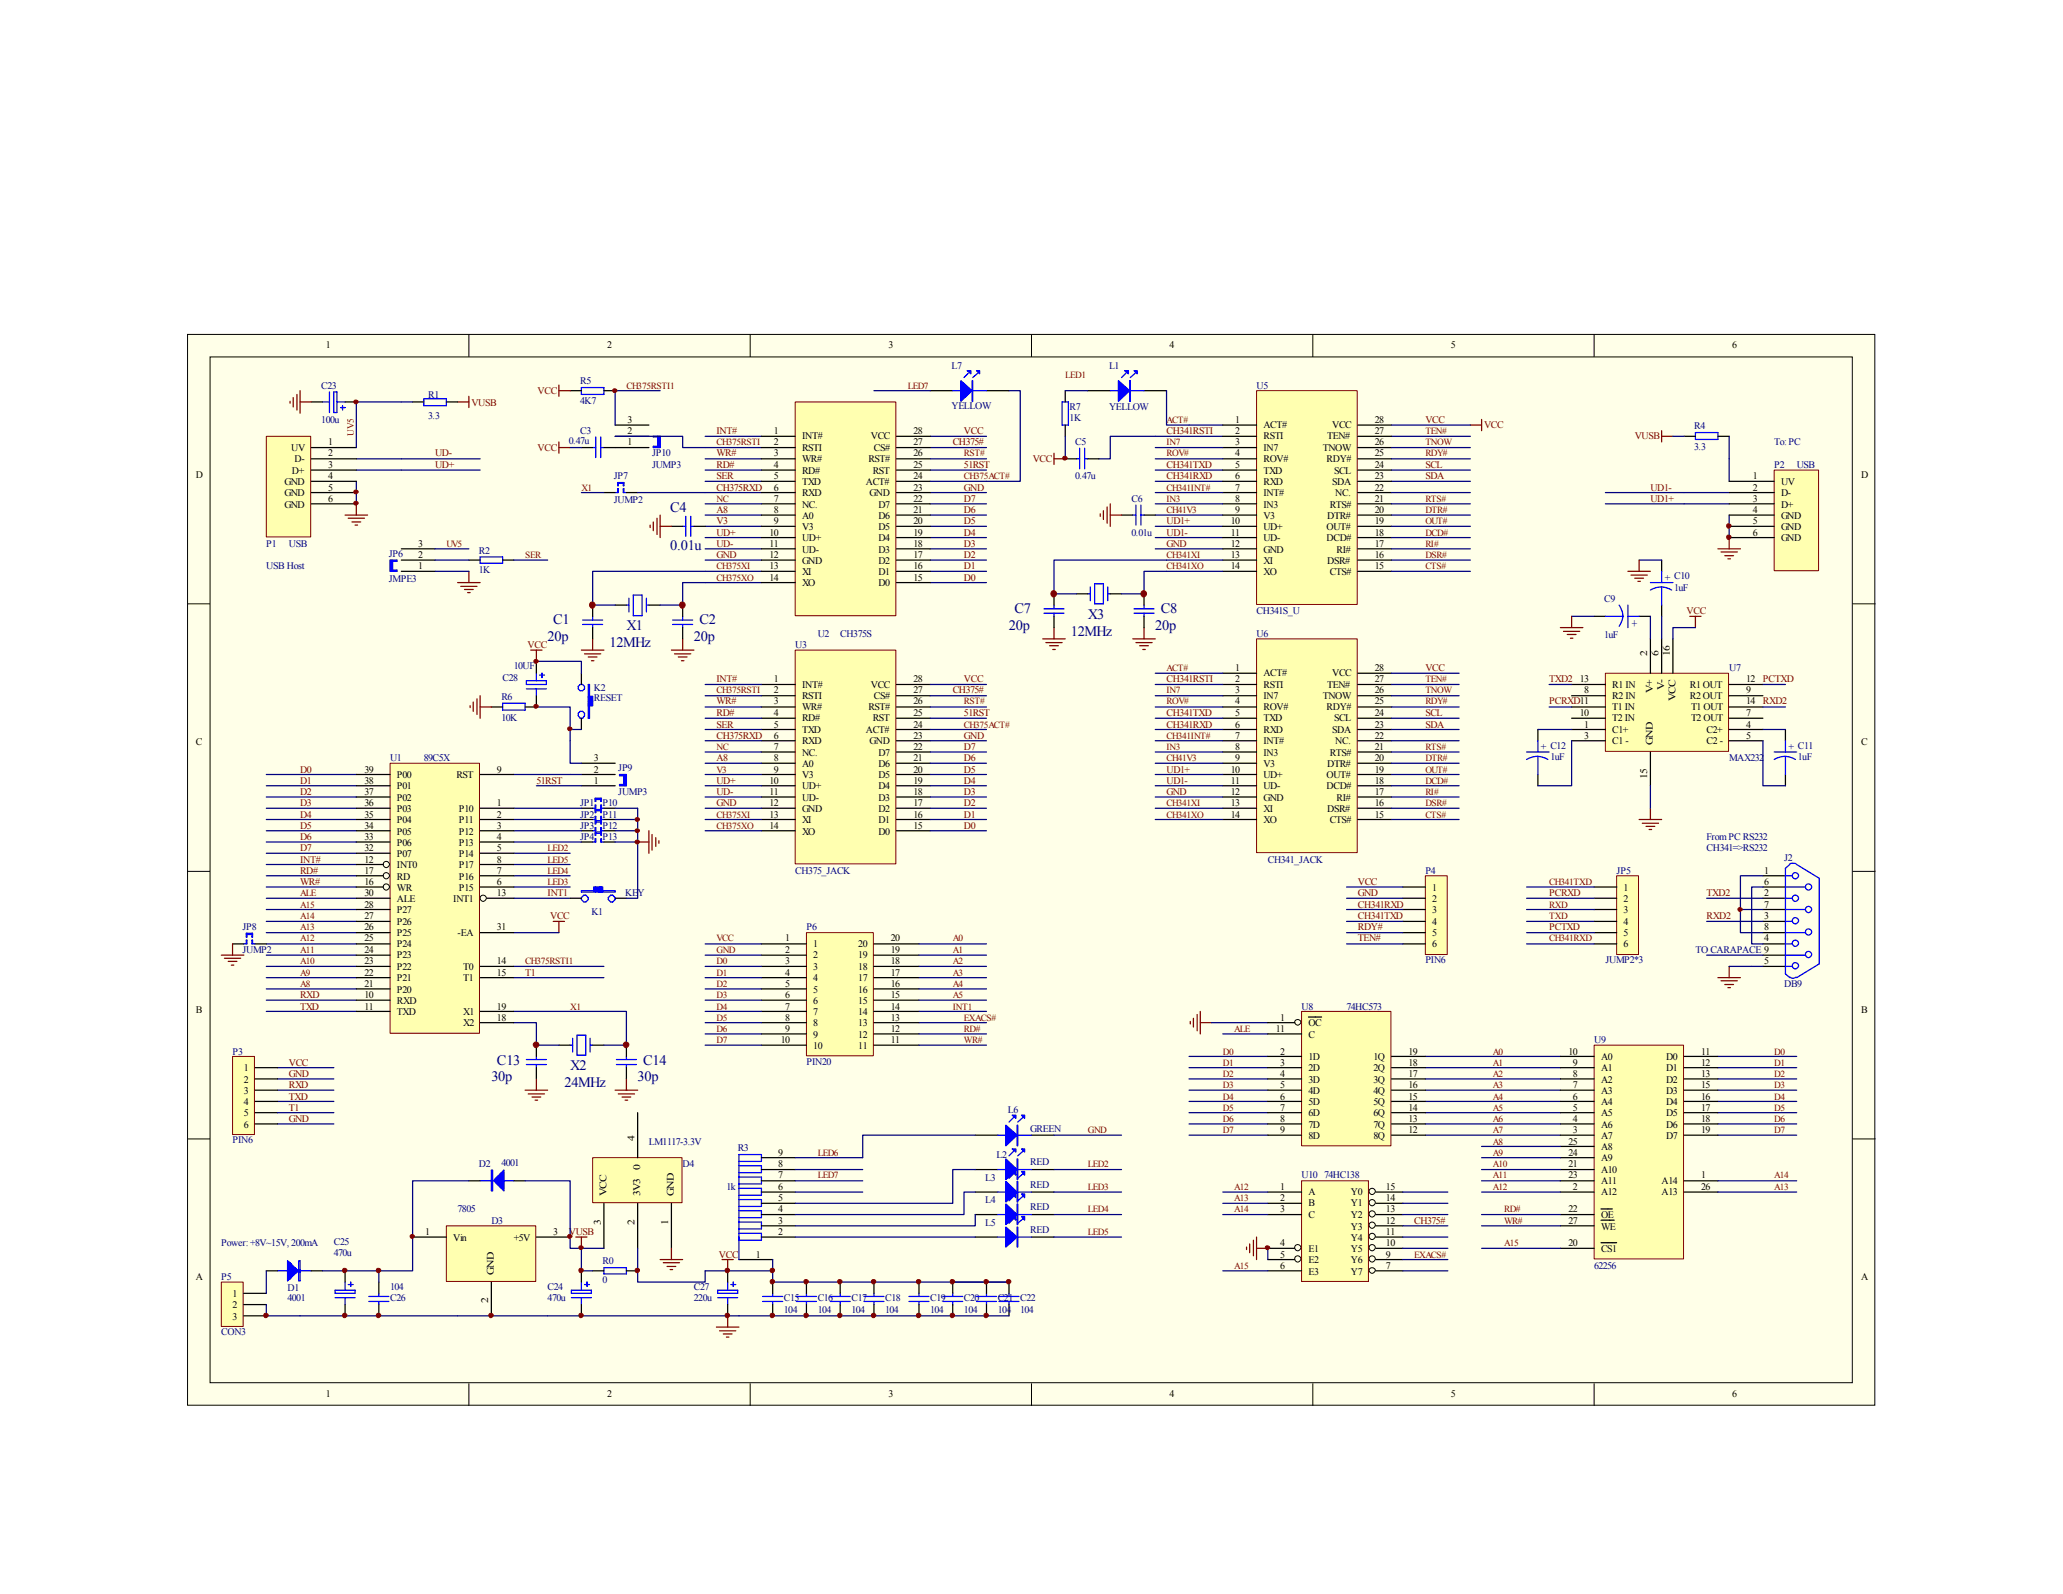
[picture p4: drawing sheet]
<svg xmlns="http://www.w3.org/2000/svg" width="279mm" height="216mm" viewBox="0 0 279 216" stroke-linecap="round" stroke-linejoin="round" font-family="sans-serif">
<defs><g id="words">
<g font-size="1.9" fill="#000080">
<text x="90.8" y="69.3">C4</text>
<text x="90.8" y="74.5">0.01u</text>
<text x="137.4" y="83.1">C7</text>
<text x="147.3" y="83.8">X3</text>
<text x="157.2" y="83.1">C8</text>
<text x="74.2" y="86.9">20p</text>
<text x="74.9" y="84.6">C1</text>
<text x="82.5" y="87.6">12MHz</text>
<text x="84.8" y="85.3">X1</text>
<text x="94" y="86.9">20p</text>
<text x="94.7" y="84.6">C2</text>
<text x="136.7" y="85.3">20p</text>
<text x="145" y="86.1">12MHz</text>
<text x="156.5" y="85.3">20p</text>
<text x="66.5" y="146.5">30p</text>
<text x="67.3" y="144.2">C13</text>
<text x="76.5" y="147.2">24MHz</text>
<text x="77.2" y="144.9">X2</text>
<text x="86.4" y="146.5">30p</text>
<text x="87.1" y="144.2">C14</text>
</g>
<g font-size="1.4">
<text x="44.1" y="47.2">1</text>
<text x="82.2" y="47.2">2</text>
<text x="120.3" y="47.2">3</text>
<text x="158.4" y="47.2">4</text>
<text x="196.5" y="47.2">5</text>
<text x="234.6" y="47.2">6</text>
<text x="85" y="58.8">2</text>
<text x="85" y="57.2">3</text>
<text x="104.8" y="58.8">1</text>
<text x="108.6" y="59.5">INT#</text>
<text x="117.9" y="59.5">VCC</text>
<text x="123.7" y="58.8">28</text>
<text x="167.3" y="57.2">1</text>
<text x="167.3" y="58.8">2</text>
<text x="171.1" y="58">ACT#</text>
<text x="171.1" y="59.5">RSTI</text>
<text x="179.7" y="59.5">TEN#</text>
<text x="180.4" y="58">VCC</text>
<text x="186.2" y="58.8">27</text>
<text x="186.2" y="57.2">28</text>
<text x="26.5" y="64.8">D</text>
<text x="38.5" y="65.7">GND</text>
<text x="39.5" y="61">UV</text>
<text x="39.5" y="64.2">D+</text>
<text x="39.9" y="62.6">D-</text>
<text x="44.4" y="60.3">1</text>
<text x="44.4" y="61.8">2</text>
<text x="44.4" y="63.3">3</text>
<text x="44.4" y="64.9">4</text>
<text x="85" y="60.3">1</text>
<text x="104.8" y="60.3">2</text>
<text x="104.8" y="61.8">3</text>
<text x="104.8" y="63.3">4</text>
<text x="104.8" y="64.9">5</text>
<text x="108.6" y="61">RSTI</text>
<text x="108.6" y="62.6">WR#</text>
<text x="108.6" y="64.2">RD#</text>
<text x="108.6" y="65.7">TXD</text>
<text x="117.3" y="65.7">ACT#</text>
<text x="117.6" y="62.6">RST#</text>
<text x="118.2" y="64.2">RST</text>
<text x="118.4" y="61">CS#</text>
<text x="123.7" y="64.9">24</text>
<text x="123.7" y="61.8">26</text>
<text x="123.7" y="60.3">27</text>
<text x="123.7" y="63.3">25</text>
<text x="167.3" y="60.3">3</text>
<text x="167.3" y="61.8">4</text>
<text x="167.3" y="63.3">5</text>
<text x="167.3" y="64.9">6</text>
<text x="171.1" y="61">IN7</text>
<text x="171.1" y="62.6">ROV#</text>
<text x="171.1" y="64.2">TXD</text>
<text x="171.1" y="65.7">RXD</text>
<text x="179.2" y="61">TNOW</text>
<text x="179.7" y="62.6">RDY#</text>
<text x="180.4" y="65.7">SDA</text>
<text x="180.7" y="64.2">SCL</text>
<text x="186.2" y="63.3">24</text>
<text x="186.2" y="60.3">26</text>
<text x="186.2" y="61.8">25</text>
<text x="186.2" y="64.9">23</text>
<text x="237.4" y="64.9">1</text>
<text x="241.2" y="65.7">UV</text>
<text x="252.1" y="64.8">D</text>
<text x="38.5" y="67.2">GND</text>
<text x="38.5" y="68.7">GND</text>
<text x="44.4" y="66.5">5</text>
<text x="44.4" y="68">6</text>
<text x="104.8" y="68">7</text>
<text x="104.8" y="69.5">8</text>
<text x="104.8" y="71">9</text>
<text x="104.8" y="66.5">6</text>
<text x="108.6" y="68.7">NC.</text>
<text x="108.6" y="70.3">A0</text>
<text x="108.6" y="71.8">V3</text>
<text x="108.6" y="67.2">RXD</text>
<text x="117.8" y="67.2">GND</text>
<text x="119" y="70.3">D6</text>
<text x="119" y="71.8">D5</text>
<text x="119" y="68.7">D7</text>
<text x="123.7" y="66.5">23</text>
<text x="123.7" y="69.5">21</text>
<text x="123.7" y="71">20</text>
<text x="123.7" y="68">22</text>
<text x="166.7" y="71">10</text>
<text x="167.3" y="66.5">7</text>
<text x="167.3" y="68">8</text>
<text x="167.3" y="69.5">9</text>
<text x="171.1" y="67.2">INT#</text>
<text x="171.1" y="68.7">IN3</text>
<text x="171.1" y="70.3">V3</text>
<text x="171.1" y="71.8">UD+</text>
<text x="179.7" y="71.8">OUT#</text>
<text x="179.7" y="70.3">DTR#</text>
<text x="180.1" y="68.7">RTS#</text>
<text x="180.8" y="67.2">NC.</text>
<text x="186.2" y="68">21</text>
<text x="186.2" y="69.5">20</text>
<text x="186.2" y="66.5">22</text>
<text x="186.2" y="71">19</text>
<text x="237.4" y="66.5">2</text>
<text x="237.4" y="68">3</text>
<text x="237.4" y="69.5">4</text>
<text x="237.4" y="71">5</text>
<text x="241.2" y="67.2">D-</text>
<text x="241.2" y="68.7">D+</text>
<text x="241.2" y="70.3">GND</text>
<text x="241.2" y="71.8">GND</text>
<text x="56.6" y="75.6">2</text>
<text x="56.6" y="77.1">1</text>
<text x="56.6" y="74.1">3</text>
<text x="104.2" y="72.6">10</text>
<text x="104.2" y="74.1">11</text>
<text x="104.2" y="75.6">12</text>
<text x="104.2" y="77.1">13</text>
<text x="108.6" y="73.3">UD+</text>
<text x="108.6" y="74.8">UD-</text>
<text x="108.6" y="76.4">GND</text>
<text x="108.6" y="77.9">XI</text>
<text x="119" y="76.4">D2</text>
<text x="119" y="77.9">D1</text>
<text x="119" y="73.3">D4</text>
<text x="119" y="74.8">D3</text>
<text x="123.7" y="75.6">17</text>
<text x="123.7" y="77.1">16</text>
<text x="123.7" y="72.6">19</text>
<text x="123.7" y="74.1">18</text>
<text x="166.7" y="72.6">11</text>
<text x="166.7" y="74.1">12</text>
<text x="166.7" y="77.1">14</text>
<text x="166.7" y="75.6">13</text>
<text x="171.1" y="73.3">UD-</text>
<text x="171.1" y="74.8">GND</text>
<text x="171.1" y="77.9">XO</text>
<text x="171.1" y="76.4">XI</text>
<text x="179.7" y="73.3">DCD#</text>
<text x="179.7" y="76.4">DSR#</text>
<text x="180.1" y="77.9">CTS#</text>
<text x="181" y="74.8">RI#</text>
<text x="186.2" y="74.1">17</text>
<text x="186.2" y="75.6">16</text>
<text x="186.2" y="77.1">15</text>
<text x="186.2" y="72.6">18</text>
<text x="237.4" y="72.6">6</text>
<text x="241.2" y="73.3">GND</text>
<text x="104.2" y="78.7">14</text>
<text x="108.6" y="79.4">XO</text>
<text x="119" y="79.4">D0</text>
<text x="123.7" y="78.7">15</text>
<text x="223.1" y="88.8" transform="rotate(-90 223.1 88.8)">2</text>
<text x="224.6" y="88.8" transform="rotate(-90 224.6 88.8)">6</text>
<text x="226.1" y="88.8" transform="rotate(-90 226.1 88.8)">16</text>
<text x="104.8" y="92.4">1</text>
<text x="104.8" y="93.9">2</text>
<text x="104.8" y="95.4">3</text>
<text x="108.6" y="93.1">INT#</text>
<text x="108.6" y="94.7">RSTI</text>
<text x="117.9" y="93.1">VCC</text>
<text x="118.4" y="94.7">CS#</text>
<text x="123.7" y="95.4">26</text>
<text x="123.7" y="93.9">27</text>
<text x="123.7" y="92.4">28</text>
<text x="167.3" y="90.8">1</text>
<text x="167.3" y="92.4">2</text>
<text x="167.3" y="93.9">3</text>
<text x="167.3" y="95.4">4</text>
<text x="171.1" y="91.6">ACT#</text>
<text x="171.1" y="93.1">RSTI</text>
<text x="171.1" y="94.7">IN7</text>
<text x="179.2" y="94.7">TNOW</text>
<text x="179.7" y="93.1">TEN#</text>
<text x="180.4" y="91.6">VCC</text>
<text x="186.2" y="93.9">26</text>
<text x="186.2" y="95.4">25</text>
<text x="186.2" y="92.4">27</text>
<text x="186.2" y="90.8">28</text>
<text x="214" y="92.4">13</text>
<text x="214.5" y="93.9">8</text>
<text x="218.4" y="93.1">R1 IN</text>
<text x="218.4" y="94.7">R2 IN</text>
<text x="223.9" y="93.9" transform="rotate(-90 223.9 93.9)">V+</text>
<text x="225.4" y="93.5" transform="rotate(-90 225.4 93.5)">V-</text>
<text x="226.9" y="95" transform="rotate(-90 226.9 95)">VCC</text>
<text x="228.9" y="93.1">R1 OUT</text>
<text x="228.9" y="94.7">R2 OUT</text>
<text x="236.5" y="92.4">12</text>
<text x="236.5" y="93.9">9</text>
<text x="236.5" y="95.4">14</text>
<text x="26.5" y="100.9">C</text>
<text x="104.8" y="96.9">4</text>
<text x="104.8" y="101.6">7</text>
<text x="104.8" y="98.6">5</text>
<text x="104.8" y="100.1">6</text>
<text x="108.6" y="96.2">WR#</text>
<text x="108.6" y="97.7">RD#</text>
<text x="108.6" y="99.3">TXD</text>
<text x="108.6" y="100.8">RXD</text>
<text x="117.3" y="99.3">ACT#</text>
<text x="117.6" y="96.2">RST#</text>
<text x="117.8" y="100.8">GND</text>
<text x="118.2" y="97.7">RST</text>
<text x="123.7" y="98.6">24</text>
<text x="123.7" y="100.1">23</text>
<text x="123.7" y="96.9">25</text>
<text x="123.7" y="101.6">22</text>
<text x="167.3" y="100.1">7</text>
<text x="167.3" y="101.6">8</text>
<text x="167.3" y="96.9">5</text>
<text x="167.3" y="98.6">6</text>
<text x="171.1" y="96.2">ROV#</text>
<text x="171.1" y="100.8">INT#</text>
<text x="171.1" y="97.7">TXD</text>
<text x="171.1" y="99.3">RXD</text>
<text x="179.7" y="96.2">RDY#</text>
<text x="180.4" y="99.3">SDA</text>
<text x="180.7" y="97.7">SCL</text>
<text x="180.8" y="100.8">NC.</text>
<text x="186.2" y="96.9">24</text>
<text x="186.2" y="98.6">23</text>
<text x="186.2" y="101.6">21</text>
<text x="186.2" y="100.1">22</text>
<text x="214" y="96.9">10</text>
<text x="214.5" y="98.6">1</text>
<text x="214.5" y="100.1">3</text>
<text x="218.4" y="96.2">T1 IN</text>
<text x="218.4" y="97.7">T2 IN</text>
<text x="218.4" y="99.3">C1+</text>
<text x="218.4" y="100.8">C1 -</text>
<text x="223.9" y="100.9" transform="rotate(-90 223.9 100.9)">GND</text>
<text x="229" y="96.2">T1 OUT</text>
<text x="229" y="97.7">T2 OUT</text>
<text x="231.1" y="99.3">C2+</text>
<text x="231.1" y="100.8">C2 -</text>
<text x="236.5" y="96.9">7</text>
<text x="236.5" y="98.6">4</text>
<text x="236.5" y="100.1">5</text>
<text x="252.1" y="100.9">C</text>
<text x="49.4" y="104.6">39</text>
<text x="49.4" y="106.2">38</text>
<text x="49.4" y="107.7">37</text>
<text x="53.8" y="105.4">P00</text>
<text x="53.8" y="106.9">P01</text>
<text x="61.8" y="105.4">RST</text>
<text x="67.3" y="104.6">9</text>
<text x="80.4" y="104.6">2</text>
<text x="80.4" y="106.2">1</text>
<text x="80.4" y="103.1">3</text>
<text x="104.2" y="106.2">10</text>
<text x="104.2" y="107.7">11</text>
<text x="104.8" y="103.1">8</text>
<text x="104.8" y="104.6">9</text>
<text x="108.6" y="102.4">NC.</text>
<text x="108.6" y="103.9">A0</text>
<text x="108.6" y="105.4">V3</text>
<text x="108.6" y="106.9">UD+</text>
<text x="119" y="103.9">D6</text>
<text x="119" y="105.4">D5</text>
<text x="119" y="102.4">D7</text>
<text x="119" y="106.9">D4</text>
<text x="123.7" y="103.1">21</text>
<text x="123.7" y="104.6">20</text>
<text x="123.7" y="106.2">19</text>
<text x="123.7" y="107.7">18</text>
<text x="166.7" y="104.6">10</text>
<text x="166.7" y="106.2">11</text>
<text x="166.7" y="107.7">12</text>
<text x="167.3" y="103.1">9</text>
<text x="171.1" y="102.4">IN3</text>
<text x="171.1" y="103.9">V3</text>
<text x="171.1" y="105.4">UD+</text>
<text x="171.1" y="106.9">UD-</text>
<text x="179.7" y="105.4">OUT#</text>
<text x="179.7" y="106.9">DCD#</text>
<text x="179.7" y="103.9">DTR#</text>
<text x="180.1" y="102.4">RTS#</text>
<text x="186.2" y="103.1">20</text>
<text x="186.2" y="107.7">17</text>
<text x="186.2" y="104.6">19</text>
<text x="186.2" y="106.2">18</text>
<text x="223.1" y="105.5" transform="rotate(-90 223.1 105.5)">15</text>
<text x="49.4" y="109.2">36</text>
<text x="49.4" y="110.7">35</text>
<text x="49.4" y="112.3">34</text>
<text x="49.4" y="113.8">33</text>
<text x="53.8" y="108.5">P02</text>
<text x="53.8" y="110">P03</text>
<text x="53.8" y="111.5">P04</text>
<text x="53.8" y="113">P05</text>
<text x="62.1" y="113">P12</text>
<text x="62.1" y="111.5">P11</text>
<text x="62.1" y="110">P10</text>
<text x="67.3" y="113.8">4</text>
<text x="67.3" y="112.3">3</text>
<text x="67.3" y="110.7">2</text>
<text x="67.3" y="109.2">1</text>
<text x="104.2" y="109.2">12</text>
<text x="104.2" y="112.3">14</text>
<text x="104.2" y="110.7">13</text>
<text x="108.6" y="108.5">UD-</text>
<text x="108.6" y="110">GND</text>
<text x="108.6" y="113">XO</text>
<text x="108.6" y="111.5">XI</text>
<text x="119" y="110">D2</text>
<text x="119" y="111.5">D1</text>
<text x="119" y="113">D0</text>
<text x="119" y="108.5">D3</text>
<text x="123.7" y="109.2">17</text>
<text x="123.7" y="110.7">16</text>
<text x="123.7" y="112.3">15</text>
<text x="166.7" y="110.7">14</text>
<text x="166.7" y="109.2">13</text>
<text x="171.1" y="108.5">GND</text>
<text x="171.1" y="111.5">XO</text>
<text x="171.1" y="110">XI</text>
<text x="179.7" y="110">DSR#</text>
<text x="180.1" y="111.5">CTS#</text>
<text x="181" y="108.5">RI#</text>
<text x="186.2" y="109.2">16</text>
<text x="186.2" y="110.7">15</text>
<text x="49.4" y="118.4">17</text>
<text x="49.4" y="119.9">16</text>
<text x="49.4" y="116.8">12</text>
<text x="49.4" y="115.3">32</text>
<text x="53.8" y="119.1">RD</text>
<text x="53.8" y="117.6">INT0</text>
<text x="53.8" y="114.6">P06</text>
<text x="53.8" y="116.1">P07</text>
<text x="62.1" y="119.1">P16</text>
<text x="62.1" y="117.6">P17</text>
<text x="62.1" y="116.1">P14</text>
<text x="62.1" y="114.6">P13</text>
<text x="67.3" y="119.9">6</text>
<text x="67.3" y="118.4">7</text>
<text x="67.3" y="116.8">8</text>
<text x="67.3" y="115.3">5</text>
<text x="238.9" y="118.4">1</text>
<text x="238.9" y="119.9">6</text>
<text x="49.4" y="122.9">28</text>
<text x="49.4" y="121.4">30</text>
<text x="49.4" y="124.5">27</text>
<text x="49.4" y="126">26</text>
<text x="53.8" y="120.6">WR</text>
<text x="53.8" y="123.7">P27</text>
<text x="53.8" y="122.2">ALE</text>
<text x="53.8" y="125.2">P26</text>
<text x="61.4" y="122.2">INT1</text>
<text x="62.1" y="120.6">P15</text>
<text x="67.3" y="126">31</text>
<text x="67.3" y="121.4">13</text>
<text x="194" y="120.6">1</text>
<text x="194" y="122.2">2</text>
<text x="194" y="123.7">3</text>
<text x="194" y="125.2">4</text>
<text x="219.9" y="120.6">1</text>
<text x="219.9" y="122.2">2</text>
<text x="219.9" y="123.7">3</text>
<text x="219.9" y="125.2">4</text>
<text x="238.9" y="121.4">2</text>
<text x="238.9" y="122.9">7</text>
<text x="238.9" y="124.5">3</text>
<text x="238.9" y="126">8</text>
<text x="49.4" y="127.5">25</text>
<text x="49.4" y="129">24</text>
<text x="49.4" y="130.6">23</text>
<text x="53.8" y="126.7">P25</text>
<text x="53.8" y="128.3">P24</text>
<text x="53.8" y="129.8">P23</text>
<text x="53.8" y="131.3">P22</text>
<text x="62" y="126.7">-EA</text>
<text x="62.7" y="131.3">T0</text>
<text x="67.3" y="130.6">14</text>
<text x="106.3" y="127.5">1</text>
<text x="106.3" y="129">2</text>
<text x="106.3" y="130.6">3</text>
<text x="110.2" y="128.3">1</text>
<text x="110.2" y="129.8">2</text>
<text x="110.2" y="131.3">3</text>
<text x="116.2" y="131.3">18</text>
<text x="116.2" y="129.8">19</text>
<text x="116.2" y="128.3">20</text>
<text x="120.6" y="130.6">18</text>
<text x="120.6" y="129">19</text>
<text x="120.6" y="127.5">20</text>
<text x="194" y="126.7">5</text>
<text x="194" y="128.3">6</text>
<text x="219.9" y="126.7">5</text>
<text x="219.9" y="128.3">6</text>
<text x="238.9" y="127.5">4</text>
<text x="238.9" y="130.6">5</text>
<text x="26.5" y="137.2">B</text>
<text x="49.4" y="136.7">11</text>
<text x="49.4" y="135.2">10</text>
<text x="49.4" y="132.2">22</text>
<text x="49.4" y="133.7">21</text>
<text x="53.8" y="137.5">TXD</text>
<text x="53.8" y="136">RXD</text>
<text x="53.8" y="132.9">P21</text>
<text x="53.8" y="134.5">P20</text>
<text x="62.7" y="137.5">X1</text>
<text x="62.7" y="132.9">T1</text>
<text x="67.3" y="136.7">19</text>
<text x="67.3" y="132.2">15</text>
<text x="106.3" y="132.2">4</text>
<text x="106.3" y="133.7">5</text>
<text x="106.3" y="135.2">6</text>
<text x="106.3" y="136.7">7</text>
<text x="110.2" y="132.9">4</text>
<text x="110.2" y="134.5">5</text>
<text x="110.2" y="136">6</text>
<text x="110.2" y="137.5">7</text>
<text x="116.2" y="137.5">14</text>
<text x="116.2" y="136">15</text>
<text x="116.2" y="134.5">16</text>
<text x="116.2" y="132.9">17</text>
<text x="120.6" y="136.7">14</text>
<text x="120.6" y="135.2">15</text>
<text x="120.6" y="133.7">16</text>
<text x="120.6" y="132.2">17</text>
<text x="252.1" y="137.2">B</text>
<text x="62.7" y="139">X2</text>
<text x="67.3" y="138.3">18</text>
<text x="105.7" y="141.3">10</text>
<text x="106.3" y="138.3">8</text>
<text x="106.3" y="139.8">9</text>
<text x="110.2" y="139">8</text>
<text x="110.2" y="140.5">9</text>
<text x="110.2" y="142.1">10</text>
<text x="116.2" y="142.1">11</text>
<text x="116.2" y="140.5">12</text>
<text x="116.2" y="139">13</text>
<text x="120.6" y="141.3">11</text>
<text x="120.6" y="139.8">12</text>
<text x="120.6" y="138.3">13</text>
<text x="172.8" y="139.8">11</text>
<text x="173.4" y="138.3">1</text>
<text x="173.4" y="142.8">2</text>
<text x="177.2" y="139">OC</text>
<text x="177.2" y="140.5">C</text>
<text x="177.2" y="143.6">1D</text>
<text x="186" y="143.6">1Q</text>
<text x="190.8" y="142.8">19</text>
<text x="212.4" y="142.8">10</text>
<text x="216.8" y="143.6">A0</text>
<text x="225.6" y="143.6">D0</text>
<text x="230.4" y="142.8">11</text>
<text x="33" y="145.1">1</text>
<text x="33" y="146.6">2</text>
<text x="33" y="148.2">3</text>
<text x="33" y="149.7">4</text>
<text x="173.4" y="144.4">3</text>
<text x="173.4" y="145.9">4</text>
<text x="173.4" y="147.4">5</text>
<text x="173.4" y="148.9">6</text>
<text x="177.2" y="145.1">2D</text>
<text x="177.2" y="146.6">3D</text>
<text x="177.2" y="148.2">4D</text>
<text x="177.2" y="149.7">5D</text>
<text x="186" y="145.1">2Q</text>
<text x="186" y="146.6">3Q</text>
<text x="186" y="148.2">4Q</text>
<text x="186" y="149.7">5Q</text>
<text x="190.8" y="144.4">18</text>
<text x="190.8" y="145.9">17</text>
<text x="190.8" y="147.4">16</text>
<text x="190.8" y="148.9">15</text>
<text x="213" y="144.4">9</text>
<text x="213" y="145.9">8</text>
<text x="213" y="147.4">7</text>
<text x="213" y="148.9">6</text>
<text x="216.8" y="145.1">A1</text>
<text x="216.8" y="146.6">A2</text>
<text x="216.8" y="148.2">A3</text>
<text x="216.8" y="149.7">A4</text>
<text x="225.6" y="145.1">D1</text>
<text x="225.6" y="146.6">D2</text>
<text x="225.6" y="148.2">D3</text>
<text x="225.6" y="149.7">D4</text>
<text x="230.4" y="144.4">12</text>
<text x="230.4" y="145.9">13</text>
<text x="230.4" y="147.4">15</text>
<text x="230.4" y="148.9">16</text>
<text x="33" y="151.2">5</text>
<text x="33" y="152.7">6</text>
<text x="85.9" y="154.5" transform="rotate(-90 85.9 154.5)">4</text>
<text x="173.4" y="150.5">7</text>
<text x="173.4" y="152">8</text>
<text x="173.4" y="153.5">9</text>
<text x="177.2" y="151.2">6D</text>
<text x="177.2" y="152.7">7D</text>
<text x="177.2" y="154.3">8D</text>
<text x="186" y="151.2">6Q</text>
<text x="186" y="152.7">7Q</text>
<text x="186" y="154.3">8Q</text>
<text x="190.8" y="150.5">14</text>
<text x="190.8" y="152">13</text>
<text x="190.8" y="153.5">12</text>
<text x="212.4" y="155">25</text>
<text x="213" y="150.5">5</text>
<text x="213" y="152">4</text>
<text x="213" y="153.5">3</text>
<text x="216.8" y="151.2">A5</text>
<text x="216.8" y="152.7">A6</text>
<text x="216.8" y="154.3">A7</text>
<text x="216.8" y="155.8">A8</text>
<text x="225.6" y="151.2">D5</text>
<text x="225.6" y="152.7">D6</text>
<text x="225.6" y="154.3">D7</text>
<text x="230.4" y="150.5">17</text>
<text x="230.4" y="152">18</text>
<text x="230.4" y="153.5">19</text>
<text x="86.7" y="158.4" transform="rotate(-90 86.7 158.4)">0</text>
<text x="105.4" y="161.1">6</text>
<text x="105.4" y="159.6">7</text>
<text x="105.4" y="158.1">8</text>
<text x="105.4" y="156.5">9</text>
<text x="173.4" y="161.1">1</text>
<text x="177.2" y="161.9">A</text>
<text x="183" y="161.9">Y0</text>
<text x="187.7" y="161.1">15</text>
<text x="212.4" y="156.5">24</text>
<text x="212.4" y="158.1">21</text>
<text x="212.4" y="159.6">23</text>
<text x="213" y="161.1">2</text>
<text x="216.8" y="157.3">A9</text>
<text x="216.8" y="158.8">A10</text>
<text x="216.8" y="160.4">A11</text>
<text x="216.8" y="161.9">A12</text>
<text x="225" y="160.4">A14</text>
<text x="225" y="161.9">A13</text>
<text x="230.4" y="159.6">1</text>
<text x="230.4" y="161.1">26</text>
<text x="57.6" y="167.3">1</text>
<text x="74.9" y="167.3">3</text>
<text x="81.4" y="165.9" transform="rotate(-90 81.4 165.9)">3</text>
<text x="82.1" y="162.1" transform="rotate(-90 82.1 162.1)">VCC</text>
<text x="85.9" y="165.9" transform="rotate(-90 85.9 165.9)">2</text>
<text x="86.7" y="162.1" transform="rotate(-90 86.7 162.1)">3V3</text>
<text x="90.5" y="165.9" transform="rotate(-90 90.5 165.9)">1</text>
<text x="91.3" y="162.1" transform="rotate(-90 91.3 162.1)">GND</text>
<text x="105.4" y="167.3">2</text>
<text x="105.4" y="165.8">3</text>
<text x="105.4" y="164.2">4</text>
<text x="105.4" y="162.6">5</text>
<text x="173.4" y="162.6">2</text>
<text x="173.4" y="164.2">3</text>
<text x="177.2" y="163.4">B</text>
<text x="177.2" y="164.9">C</text>
<text x="183" y="163.4">Y1</text>
<text x="183" y="164.9">Y2</text>
<text x="183" y="166.5">Y3</text>
<text x="187.7" y="162.6">14</text>
<text x="187.7" y="164.2">13</text>
<text x="187.7" y="165.8">12</text>
<text x="187.7" y="167.3">11</text>
<text x="212.4" y="165.8">27</text>
<text x="212.4" y="164.2">22</text>
<text x="216.8" y="166.5">WE</text>
<text x="216.8" y="164.9">OE</text>
<text x="26.5" y="173.4">A</text>
<text x="61.4" y="168.1">Vin</text>
<text x="66.9" y="172.7" transform="rotate(-90 66.9 172.7)">GND</text>
<text x="69.6" y="168.1">+5V</text>
<text x="102.4" y="170.3">1</text>
<text x="173.4" y="168.8">4</text>
<text x="173.4" y="170.3">5</text>
<text x="173.4" y="171.9">6</text>
<text x="177.2" y="169.6">E1</text>
<text x="177.2" y="171.1">E2</text>
<text x="177.2" y="172.6">E3</text>
<text x="183" y="168.1">Y4</text>
<text x="183" y="169.6">Y5</text>
<text x="183" y="171.1">Y6</text>
<text x="183" y="172.6">Y7</text>
<text x="187.7" y="168.8">10</text>
<text x="187.7" y="170.3">9</text>
<text x="187.7" y="171.9">7</text>
<text x="212.4" y="168.8">20</text>
<text x="216.8" y="169.6">CS1</text>
<text x="252.1" y="173.4">A</text>
<text x="31.5" y="175.7">1</text>
<text x="31.5" y="177.2">2</text>
<text x="31.5" y="178.7">3</text>
<text x="66.1" y="176.5" transform="rotate(-90 66.1 176.5)">2</text>
<text x="44.1" y="189.2">1</text>
<text x="82.2" y="189.2">2</text>
<text x="120.3" y="189.2">3</text>
<text x="158.4" y="189.2">4</text>
<text x="196.5" y="189.2">5</text>
<text x="234.6" y="189.2">6</text>
</g>
<g font-size="1.4" fill="#000080">
<text x="43.5" y="52.7">C23</text>
<text x="58" y="53.9">R1</text>
<text x="78.6" y="52.1">R5</text>
<text x="128.9" y="50">L7</text>
<text x="150.2" y="50">L1</text>
<text x="170.2" y="52.7">U5</text>
<text x="43.5" y="57.2">100u</text>
<text x="58" y="56.8">3.3</text>
<text x="78.6" y="58.8">C3</text>
<text x="78.6" y="54.8">4K7</text>
<text x="128.9" y="55.5">YELLOW</text>
<text x="144.9" y="55.5">R7</text>
<text x="144.9" y="57.1">1K</text>
<text x="150.2" y="55.5">YELLOW</text>
<text x="229.4" y="58.2">R4</text>
<text x="77" y="60.2">0.47u</text>
<text x="83.1" y="64.9">JP7</text>
<text x="88.3" y="61.7">JP10</text>
<text x="88.3" y="63.3">JUMP3</text>
<text x="145.6" y="60.3">C5</text>
<text x="145.6" y="64.9">0.47u</text>
<text x="229.4" y="61">3.3</text>
<text x="240.3" y="63.3">P2</text>
<text x="240.3" y="60.3">To:PC</text>
<text x="243.3" y="63.3">USB</text>
<text x="83.1" y="68.1">JUMP2</text>
<text x="153.2" y="68">C6</text>
<text x="36.1" y="77.1">USB Host</text>
<text x="36.1" y="74.1">P1</text>
<text x="39.1" y="74.1">USB</text>
<text x="52.7" y="75.4">JP6</text>
<text x="64.9" y="75">R2</text>
<text x="64.9" y="77.6">1K</text>
<text x="153.2" y="72.6">0.01u</text>
<text x="52.7" y="78.8">JMPE3</text>
<text x="170.2" y="83.2">CH341S_U</text>
<text x="217.3" y="81.5">C9</text>
<text x="220.9" y="84" transform="rotate(90 220.9 84)">+</text>
<text x="225.5" y="78.7">+ C10</text>
<text x="226.7" y="80">1uF</text>
<text x="107.7" y="87.8">U3</text>
<text x="110.7" y="86.3">U2</text>
<text x="113.8" y="86.3">CH375S</text>
<text x="170.2" y="86.3">U6</text>
<text x="217.3" y="86.4">1uF</text>
<text x="67.9" y="94.8">R6</text>
<text x="68.1" y="92.3">C28</text>
<text x="69.6" y="90.7">10UF</text>
<text x="80.4" y="93.6">K2</text>
<text x="80.4" y="95">RESET</text>
<text x="234.2" y="90.8">U7</text>
<text x="67.9" y="97.6">10K</text>
<text x="208.7" y="101.6">+ C12</text>
<text x="242.2" y="101.6">+ C11</text>
<text x="52.8" y="103.1">U1</text>
<text x="57.4" y="103.1">89C5X</text>
<text x="83.7" y="104.5">JP9</text>
<text x="83.7" y="107.7">JUMP3</text>
<text x="210" y="103">1uF</text>
<text x="234.2" y="103.1">MAX232</text>
<text x="243.5" y="103">1uF</text>
<text x="78.6" y="109.2">JP1</text>
<text x="78.6" y="110.7">JP2</text>
<text x="78.6" y="112.3">JP3</text>
<text x="78.6" y="113.8">JP4</text>
<text x="81.6" y="109.2">P10</text>
<text x="81.6" y="110.7">P11</text>
<text x="81.6" y="112.3">P12</text>
<text x="81.6" y="113.8">P13</text>
<text x="231.1" y="113.8">FromPC RS232</text>
<text x="107.7" y="118.4">CH375_JACK</text>
<text x="171.7" y="116.8">CH341_JACK</text>
<text x="193" y="118.4">P4</text>
<text x="218.9" y="118.4">JP5</text>
<text x="231.1" y="115.3">CH341=&gt;RS232</text>
<text x="241.6" y="116.7">J2</text>
<text x="32.9" y="126">JP8</text>
<text x="80.1" y="123.9">K1</text>
<text x="84.7" y="121.4">KEY</text>
<text x="109.2" y="126">P6</text>
<text x="32.9" y="129">JUMP2</text>
<text x="193" y="130.5">PIN6</text>
<text x="217.4" y="130.5">JUMP2*3</text>
<text x="229.6" y="129">TO CARAPACE 9</text>
<text x="176.3" y="136.7">U8</text>
<text x="182.4" y="136.7">74HC573</text>
<text x="241.6" y="133.7">DB9</text>
<text x="31.5" y="142.8">P3</text>
<text x="215.9" y="141.3">U9</text>
<text x="109.2" y="144.2">PIN20</text>
<text x="31.5" y="154.9">PIN6</text>
<text x="87.9" y="155">LM1117-3.3V</text>
<text x="99.9" y="156">R3</text>
<text x="136.5" y="150.8">L6</text>
<text x="139.5" y="153.3">GREEN</text>
<text x="64.9" y="158.1">D2</text>
<text x="67.9" y="157.9">4001</text>
<text x="92.5" y="158.1">D4</text>
<text x="98.4" y="161.1">1k</text>
<text x="133.4" y="159.9">L3</text>
<text x="135" y="156.9">L2</text>
<text x="139.5" y="157.8">RED</text>
<text x="139.5" y="160.9">RED</text>
<text x="176.3" y="159.6">U10</text>
<text x="179.3" y="159.6">74HC138</text>
<text x="62" y="164.2">7805</text>
<text x="66.5" y="165.8">D3</text>
<text x="133.4" y="163">L4</text>
<text x="133.4" y="166">L5</text>
<text x="139.5" y="163.9">RED</text>
<text x="139.5" y="167">RED</text>
<text x="30" y="168.8">Power:+8V~15V, 200mA</text>
<text x="30" y="173.4">P5</text>
<text x="45.2" y="168.7">C25</text>
<text x="45.2" y="170.2">470u</text>
<text x="81.6" y="171.2">R0</text>
<text x="81.6" y="173.8">0</text>
<text x="215.9" y="171.9">62256</text>
<text x="38.9" y="174.9">D1</text>
<text x="38.9" y="176.3">4001</text>
<text x="52.8" y="176.3">C26</text>
<text x="52.8" y="174.8">104</text>
<text x="74.2" y="174.8">C24</text>
<text x="74.2" y="176.3">470u</text>
<text x="94" y="174.8">C27</text>
<text x="94" y="176.3">220u</text>
<text x="106.2" y="176.3">C15</text>
<text x="106.2" y="177.8">104</text>
<text x="110.7" y="176.3">C16</text>
<text x="110.7" y="177.8">104</text>
<text x="115.3" y="176.3">C17</text>
<text x="115.3" y="177.8">104</text>
<text x="119.9" y="176.3">C18</text>
<text x="119.9" y="177.8">104</text>
<text x="126" y="176.3">C19</text>
<text x="126" y="177.8">104</text>
<text x="130.6" y="176.3">C20</text>
<text x="130.6" y="177.8">104</text>
<text x="135.1" y="176.3">C21 C22</text>
<text x="135.1" y="177.8">104</text>
<text x="138.2" y="177.8">104</text>
<text x="30" y="180.8">CON3</text>
</g>
<g font-size="1.4" fill="#800000">
<text x="72.8" y="53.4">VCC</text>
<text x="63.8" y="54.9">VUSB</text>
<text x="97" y="58.8">INT#</text>
<text x="130.6" y="58.8">VCC</text>
<text x="158" y="58.8">CH341RSTI</text>
<text x="193" y="57.2">VCC</text>
<text x="201" y="58">VCC</text>
<text x="221.4" y="59.5">VUSB</text>
<text x="58.9" y="61.8">UD-</text>
<text x="58.9" y="63.3">UD+</text>
<text x="72.8" y="61">VCC</text>
<text x="97" y="61.8">WR#</text>
<text x="97" y="63.3">RD#</text>
<text x="97" y="64.9">SER</text>
<text x="129" y="60.3">CH375#</text>
<text x="130.6" y="63.3">51RST</text>
<text x="139.9" y="62.6">VCC</text>
<text x="158" y="63.3">CH341TXD</text>
<text x="158" y="64.9">CH341RXD</text>
<text x="193" y="63.3">SCL</text>
<text x="193" y="64.9">SDA</text>
<text x="97" y="66.5">CH375RXD</text>
<text x="97" y="69.5">A8</text>
<text x="97" y="71">V3</text>
<text x="130.6" y="71">D5</text>
<text x="130.6" y="69.5">D6</text>
<text x="130.6" y="68">D7</text>
<text x="130.6" y="66.5">GND</text>
<text x="158" y="71">UD1+</text>
<text x="223.5" y="66.5">UD1-</text>
<text x="223.5" y="68">UD1+</text>
<text x="97" y="72.6">UD+</text>
<text x="97" y="74.1">UD-</text>
<text x="97" y="75.6">GND</text>
<text x="130.6" y="77.1">D1</text>
<text x="130.6" y="75.6">D2</text>
<text x="130.6" y="74.1">D3</text>
<text x="130.6" y="72.6">D4</text>
<text x="158" y="74.1">GND</text>
<text x="158" y="72.6">UD1-</text>
<text x="130.6" y="78.7">D0</text>
<text x="228.4" y="83.2">VCC</text>
<text x="71.5" y="87.8">VCC</text>
<text x="97" y="92.4">INT#</text>
<text x="97" y="95.4">WR#</text>
<text x="129" y="93.9">CH375#</text>
<text x="130.6" y="92.4">VCC</text>
<text x="158" y="92.4">CH341RSTI</text>
<text x="193" y="90.8">VCC</text>
<text x="209.8" y="95.4">PCRXD11</text>
<text x="209.8" y="92.4">TXD2</text>
<text x="238.8" y="95.4">RXD2</text>
<text x="238.8" y="92.4">PCTXD</text>
<text x="97" y="96.9">RD#</text>
<text x="97" y="98.6">SER</text>
<text x="97" y="100.1">CH375RXD</text>
<text x="130.6" y="101.6">D7</text>
<text x="130.6" y="100.1">GND</text>
<text x="130.6" y="96.9">51RST</text>
<text x="158" y="96.9">CH341TXD</text>
<text x="158" y="98.6">CH341RXD</text>
<text x="193" y="96.9">SCL</text>
<text x="193" y="98.6">SDA</text>
<text x="40.6" y="104.6">D0</text>
<text x="40.6" y="106.2">D1</text>
<text x="40.6" y="107.7">D2</text>
<text x="72.6" y="106.2">51RST</text>
<text x="97" y="103.1">A8</text>
<text x="97" y="106.2">UD+</text>
<text x="97" y="107.7">UD-</text>
<text x="130.6" y="107.7">D3</text>
<text x="130.6" y="106.2">D4</text>
<text x="130.6" y="104.6">D5</text>
<text x="130.6" y="103.1">D6</text>
<text x="158" y="107.7">GND</text>
<text x="158" y="106.2">UD1-</text>
<text x="158" y="104.6">UD1+</text>
<text x="40.6" y="109.2">D3</text>
<text x="40.6" y="110.7">D4</text>
<text x="40.6" y="112.3">D5</text>
<text x="40.6" y="113.8">D6</text>
<text x="97" y="109.2">GND</text>
<text x="130.6" y="112.3">D0</text>
<text x="130.6" y="110.7">D1</text>
<text x="130.6" y="109.2">D2</text>
<text x="40.6" y="115.3">D7</text>
<text x="40.6" y="118.4">RD#</text>
<text x="40.6" y="119.9">WR#</text>
<text x="40.6" y="116.8">INT#</text>
<text x="183.9" y="119.9">VCC</text>
<text x="74.2" y="121.4">INT1</text>
<text x="74.5" y="124.5">VCC</text>
<text x="183.9" y="121.4">GND</text>
<text x="183.9" y="122.9">CH341RXD</text>
<text x="183.9" y="124.5">CH341TXD</text>
<text x="183.9" y="126">RDY#</text>
<text x="209.8" y="126">PCTXD</text>
<text x="209.8" y="121.4">PCRXD</text>
<text x="231.1" y="121.4">TXD2</text>
<text x="231.1" y="124.5">RXD2</text>
<text x="183.9" y="127.5">TEN#</text>
<text x="40.6" y="135.2">RXD</text>
<text x="40.6" y="136.7">TXD</text>
<text x="71.1" y="132.2">T1</text>
<text x="39.1" y="144.4">VCC</text>
<text x="39.1" y="145.9">GND</text>
<text x="39.1" y="147.4">RXD</text>
<text x="39.1" y="148.9">TXD</text>
<text x="39.1" y="152">GND</text>
<text x="39.1" y="150.5">T1</text>
<text x="77" y="167.3">VUSB</text>
<text x="191.5" y="165.8">CH375#</text>
<text x="97.4" y="170.3">VCC</text>
</g>
<g font-size="1.3" fill="#800000">
<text x="84.8" y="52.7">CH375RSTI1</text>
<text x="122.9" y="52.7">LED7</text>
<text x="144.3" y="51.1">LED1</text>
<text x="47.9" y="59.1" transform="rotate(-90 47.9 59.1)">UV5</text>
<text x="158" y="57.2">ACT#</text>
<text x="193" y="58.8">TEN#</text>
<text x="97" y="60.3">CH375RSTI</text>
<text x="130.6" y="61.8">RST#</text>
<text x="130.6" y="64.9">CH375ACT#</text>
<text x="158" y="60.3">IN7</text>
<text x="158" y="61.8">ROV#</text>
<text x="193" y="61.8">RDY#</text>
<text x="193" y="60.3">TNOW</text>
<text x="78.7" y="66.5">X1</text>
<text x="97" y="68">NC</text>
<text x="158" y="66.5">CH341INT#</text>
<text x="158" y="68">IN3</text>
<text x="158" y="69.5">CH41V3</text>
<text x="193" y="68">RTS#</text>
<text x="193" y="69.5">DTR#</text>
<text x="193" y="71">OUT#</text>
<text x="60.5" y="74.1">UV5</text>
<text x="71.1" y="75.6">SER</text>
<text x="97" y="77.1">CH375XI</text>
<text x="158" y="75.6">CH341XI</text>
<text x="158" y="77.1">CH341XO</text>
<text x="193" y="72.6">DCD#</text>
<text x="193" y="74.1">RI#</text>
<text x="193" y="75.6">DSR#</text>
<text x="193" y="77.1">CTS#</text>
<text x="97" y="78.7">CH375XO</text>
<text x="97" y="93.9">CH375RSTI</text>
<text x="130.6" y="95.4">RST#</text>
<text x="158" y="90.8">ACT#</text>
<text x="158" y="93.9">IN7</text>
<text x="158" y="95.4">ROV#</text>
<text x="193" y="92.4">TEN#</text>
<text x="193" y="95.4">RDY#</text>
<text x="193" y="93.9">TNOW</text>
<text x="97" y="101.6">NC</text>
<text x="130.6" y="98.6">CH375ACT#</text>
<text x="158" y="100.1">CH341INT#</text>
<text x="158" y="101.6">IN3</text>
<text x="193" y="101.6">RTS#</text>
<text x="97" y="104.6">V3</text>
<text x="158" y="103.1">CH41V3</text>
<text x="193" y="103.1">DTR#</text>
<text x="193" y="104.6">OUT#</text>
<text x="193" y="106.2">DCD#</text>
<text x="193" y="107.7">RI#</text>
<text x="97" y="110.7">CH375XI</text>
<text x="97" y="112.3">CH375XO</text>
<text x="158" y="109.2">CH341XI</text>
<text x="158" y="110.7">CH341XO</text>
<text x="193" y="109.2">DSR#</text>
<text x="193" y="110.7">CTS#</text>
<text x="74.2" y="115.3">LED2</text>
<text x="74.2" y="119.9">LED3</text>
<text x="74.2" y="118.4">LED4</text>
<text x="74.2" y="116.8">LED5</text>
<text x="209.8" y="119.9">CH341TXD</text>
<text x="40.6" y="122.9">A15</text>
<text x="40.6" y="121.4">ALE</text>
<text x="40.6" y="126">A13</text>
<text x="40.6" y="124.5">A14</text>
<text x="209.8" y="122.9">RXD</text>
<text x="209.8" y="124.5">TXD</text>
<text x="40.6" y="130.6">A10</text>
<text x="40.6" y="129">A11</text>
<text x="40.6" y="127.5">A12</text>
<text x="71.1" y="130.6">CH375RSTI1</text>
<text x="97" y="130.6">D0</text>
<text x="97" y="127.5">VCC</text>
<text x="97" y="129">GND</text>
<text x="129" y="127.5">A0</text>
<text x="129" y="129">A1</text>
<text x="129" y="130.6">A2</text>
<text x="209.8" y="127.5">CH341RXD</text>
<text x="40.6" y="132.2">A9</text>
<text x="40.6" y="133.7">A8</text>
<text x="77.2" y="136.7">X1</text>
<text x="97" y="132.2">D1</text>
<text x="97" y="133.7">D2</text>
<text x="97" y="135.2">D3</text>
<text x="97" y="136.7">D4</text>
<text x="129" y="132.2">A3</text>
<text x="129" y="133.7">A4</text>
<text x="129" y="135.2">A5</text>
<text x="129" y="136.7">INT1</text>
<text x="97" y="138.3">D5</text>
<text x="97" y="139.8">D6</text>
<text x="97" y="141.3">D7</text>
<text x="130.6" y="141.3">WR#</text>
<text x="130.6" y="139.8">RD#</text>
<text x="130.6" y="138.3">EXACS#</text>
<text x="165.6" y="142.8">D0</text>
<text x="167.1" y="139.8">ALE</text>
<text x="202.2" y="142.8">A0</text>
<text x="240.3" y="142.8">D0</text>
<text x="165.6" y="144.4">D1</text>
<text x="165.6" y="145.9">D2</text>
<text x="165.6" y="147.4">D3</text>
<text x="165.6" y="148.9">D4</text>
<text x="202.2" y="144.4">A1</text>
<text x="202.2" y="145.9">A2</text>
<text x="202.2" y="147.4">A3</text>
<text x="202.2" y="148.9">A4</text>
<text x="240.3" y="144.4">D1</text>
<text x="240.3" y="145.9">D2</text>
<text x="240.3" y="147.4">D3</text>
<text x="240.3" y="148.9">D4</text>
<text x="147.3" y="153.5">GND</text>
<text x="165.6" y="150.5">D5</text>
<text x="165.6" y="152">D6</text>
<text x="165.6" y="153.5">D7</text>
<text x="202.2" y="155">A8</text>
<text x="202.2" y="150.5">A5</text>
<text x="202.2" y="152">A6</text>
<text x="202.2" y="153.5">A7</text>
<text x="240.3" y="150.5">D5</text>
<text x="240.3" y="152">D6</text>
<text x="240.3" y="153.5">D7</text>
<text x="110.7" y="159.6">LED7</text>
<text x="110.7" y="156.5">LED6</text>
<text x="147.3" y="158.1">LED2</text>
<text x="147.3" y="161.1">LED3</text>
<text x="167.1" y="161.1">A12</text>
<text x="202.2" y="156.5">A9</text>
<text x="202.2" y="158.1">A10</text>
<text x="202.2" y="159.6">A11</text>
<text x="202.2" y="161.1">A12</text>
<text x="240.3" y="161.1">A13</text>
<text x="240.3" y="159.6">A14</text>
<text x="147.3" y="164.2">LED4</text>
<text x="147.3" y="167.3">LED5</text>
<text x="167.1" y="162.6">A13</text>
<text x="167.1" y="164.2">A14</text>
<text x="203.7" y="165.8">WR#</text>
<text x="203.7" y="164.2">RD#</text>
<text x="167.1" y="171.9">A15</text>
<text x="191.5" y="170.3">EXACS#</text>
<text x="203.7" y="168.8">A15</text>
</g>
</g></defs>
<path d="M25.4 45.3h228.5v145h-228.5z" fill="#ffffe8"/>
<g fill="none" stroke="#000" stroke-width=".14">
<path d="M25.4 45.3h228.5v145h-228.5zM28.4 48.3h222.5v139h-222.5zM63.5 45.3v3M101.6 45.3v3M139.7 45.3v3M177.8 45.3v3M215.9 45.3v3M25.4 81.8h3M251 81.8h3M25.4 118h3M251 118h3M25.4 154.3h3"/>
<path d="M251 154.3h3M63.5 187.4v3M101.6 187.4v3M139.7 187.4v3M177.8 187.4v3M215.9 187.4v3"/>
</g>
<path d="M176.4 160h8.9v13.6h-8.9z" fill="#ffffb0"/>
<path d="M176.3 159.9h9v13.7h-9z" fill="none" stroke="#800000" stroke-width=".14"/>
<g fill="none" stroke="#000" stroke-width=".17">
<path d="M55.9 54.4h1.5M60.5 54.4h1.5M63.5 75.9h1.5M68.1 75.9h1.5M78.7 60.6h1.6M81.8 60.6h1.5M90.9 71.3h1.6M94 71.3h1.5M80.3 82v1.5M80.3 85v1.5M83.3 82h1.5M87.9 82h1.5"/>
<path d="M92.5 82v1.5M92.5 85v1.5M72.6 141.6v1.5M72.6 144.6v1.5M75.7 141.6h1.5M80.3 141.6h1.5M84.8 141.6v1.5M84.8 144.6v1.5M171.7 161.5h4.6M171.7 163h4.6M171.7 164.5h4.6M171.7 169.1h3.6"/>
<path d="M171.7 170.6h3.6M171.7 172.1h4.6M186.4 161.5h3.6M186.4 163h3.6M186.4 164.5h3.6M186.4 169.1h3.6M186.4 170.6h3.6M186.4 172.1h3.6M186.4 166h3.6M186.4 167.6h3.6"/>
</g>
<g fill="none" stroke="#000" stroke-width=".14">
<circle cx="175.8" cy="169" r=".42"/>
<circle cx="175.8" cy="170.5" r=".42"/>
<circle cx="185.8" cy="165.9" r=".42"/>
<circle cx="185.8" cy="162.9" r=".42"/>
<circle cx="185.8" cy="169" r=".42"/>
<circle cx="185.8" cy="167.5" r=".42"/>
<circle cx="185.8" cy="164.4" r=".42"/>
<circle cx="185.8" cy="161.4" r=".42"/>
<circle cx="185.8" cy="170.5" r=".42"/>
<circle cx="185.9" cy="172.1" r=".4"/>
</g>
<g fill="none" stroke="#00f" stroke-width=".17">
<path d="M57.4 54h3.1v.9h-3.1zM80.7 59.2v2.8M81.4 59.2v2.8M65 75.4h3.1v.9h-3.1zM80.3 60.6h.4M81.4 60.6h.4M92.5 71.3h.4M92.9 69.9v2.7M93.6 71.3h.4M93.6 69.9v2.7M78.9 84.6h2.7M78.9 84h2.7"/>
<path d="M80.3 83.5v.5M80.3 84.6v.4M84.8 82h.4M85.2 81v1.9M85.8 80.6h1.2v2.8h-1.2zM87.5 81v1.9M87.5 82h.4M91.1 84.6h2.7M91.1 84h2.7M92.5 83.5v.5M92.5 84.6v.4M71.3 144.2h2.7"/>
<path d="M71.3 143.5h2.7M72.6 143.1v.4M72.6 144.2v.4M77.2 141.6h.4M77.6 140.6v1.9M78.1 140.2h1.2v2.7h-1.2zM79.9 140.6v1.9M79.9 141.6h.4M83.5 144.2h2.7M83.5 143.5h2.7M84.8 143.1v.4M84.8 144.2v.4"/>
</g>
<g fill="none" stroke="#800000" stroke-width=".17">
<path d="M62 54.4h1.5M63.5 53.7v1.5M75.7 59.9v1.5M46.7 69.8h3.1M47.2 70.2h2.2M47.7 70.7h1.2M48.1 71.1h.3M48.3 68.2v1.6M62 78.9h3M62.4 79.4h2.2M62.9 79.8h1.2M63.5 77.4v1.5"/>
<path d="M75.7 60.6h1.5M88.1 71.1v.4M88.5 70.7v1.2M89 70.2v2.2M89.4 69.8v3M89.4 71.3h1.5M63.3 80.3h.4M78.7 88.1h3.1M79.2 88.6h2.2M79.7 89h1.2M80.1 89.5h.3M80.3 86.5v1.6"/>
<path d="M90.9 88.1h3.1M91.4 88.6h2.2M91.9 89h1.1M92.3 89.5h.3M92.5 86.5v1.6M74.9 124.8h1.6M75.7 124.8v1.5M71.1 147.7h3.1M71.5 148.2h2.2M72.1 148.6h1.1M72.5 149h.3M72.6 146.1v1.6"/>
<path d="M83.3 147.7h3.1M83.7 148.2h2.2M84.2 148.6h1.2M84.7 149h.3M84.8 146.1v1.6"/>
</g>
<g fill="none" stroke="#000080" stroke-width=".17">
<path d="M54.4 54.4h1.5M95.5 59.1h7.6M126 59.1h7.6M48.3 62.1h16.7M48.3 63.7h16.7M48.3 65.2v3M95.5 62.1h7.6M95.5 63.7h7.6M95.5 60.6h7.6M95.5 65.2h7.6M95.5 66.7h7.6M95.5 69.8h7.6"/>
<path d="M95.5 71.3h7.6M95.5 72.8h7.6M95.5 74.3h7.6M95.5 75.9h7.6M103.1 77.4h-22.8v4.6h3M103.1 78.9h-10.6v3.1h-3.1M126 63.7h7.6M126 60.6h7.6M126 66.7h7.6M126 69.8h7.6M126 71.3h7.6M126 72.8h7.6"/>
<path d="M126 74.3h7.6M126 75.9h7.6M126 77.4h7.6M126 78.9h7.6M126 68.2h7.6M36.1 104.9h12.2M36.1 118.6h12.2M36.1 117.1h12.2M36.1 115.6h12.2M36.1 114h12.2M36.1 106.4h12.2M36.1 107.9h12.2"/>
<path d="M36.1 109.5h12.2M36.1 111h12.2M36.1 112.5h12.2M69.6 104.9h7.6M36.1 120.1h12.2M36.1 133.9h12.2M36.1 132.4h12.2M69.6 137h15.2v4.6h-3M69.6 138.5h3v3.1h3.1M37.6 144.6h7.6M37.6 146.1h7.6M37.6 147.7h7.6"/>
<path d="M37.6 149.2h7.6M37.6 152.2h7.6"/>
</g>
<g fill="#800000" stroke="#800000" stroke-width=".14">
<circle cx="92.4" cy="81.9" r=".4"/>
<circle cx="80.2" cy="81.9" r=".4"/>
<circle cx="72.6" cy="141.5" r=".38"/>
<circle cx="84.8" cy="141.5" r=".38"/>
</g>
<path d="M31.6 143.2h2.9v10.5h-2.9z" fill="#ffffb0"/>
<path d="M31.5 143.1h3v10.6h-3z" fill="none" stroke="#800000" stroke-width=".14"/>
<path d="M34.5 144.6h3.1M34.5 146.1h3.1M34.5 147.7h3.1M34.5 149.2h3.1M34.5 150.7h3.1M34.5 152.2h3.1" fill="none" stroke="#000" stroke-width=".17"/>
<path d="M36.1 135.5h12.2M36.1 137h12.2M69.6 130.9h12.2" fill="none" stroke="#000080" stroke-width=".17"/>
<path d="M107.8 54.5h13.5v28.9h-13.5z" fill="#ffffb0"/>
<path d="M107.7 54.4h13.6v29h-13.6z" fill="none" stroke="#800000" stroke-width=".14"/>
<g fill="none" stroke="#000" stroke-width=".17">
<path d="M103.1 59.1h4.6M121.4 59.1h4.6M147.3 52.9h3.1M154.9 52.9h3.1M228.1 59.1h1.5M232.7 59.1h1.5M103.1 60.6h4.6M103.1 62.1h4.6M103.1 63.7h4.6M103.1 68.2h4.6M103.1 69.8h4.6M103.1 71.3h4.6"/>
<path d="M103.1 72.8h4.6M103.1 74.3h4.6M103.1 75.9h4.6M103.1 65.2h4.6M103.1 66.7h4.6M103.1 77.4h4.6M103.1 78.9h4.6M121.4 60.6h4.6M121.4 62.1h4.6M121.4 63.7h4.6M121.4 68.2h4.6M121.4 69.8h4.6"/>
<path d="M121.4 71.3h4.6M121.4 72.8h4.6M121.4 74.3h4.6M121.4 75.9h4.6M121.4 65.2h4.6M121.4 66.7h4.6M121.4 77.4h4.6M121.4 78.9h4.6M144.3 62.1h1.5M147.3 62.1h1.5"/>
</g>
<g fill="none" stroke="#800000" stroke-width=".17">
<path d="M199.1 57.6h1.6M200.7 56.8v1.5M225 58.3v1.6M225 59.1h1.6M232.7 74.3h3M233.1 74.8h2.2M233.6 75.3h1.2M234 75.7h.4M234.2 72.8v1.5M161.2 138.3v.4M161.6 137.9v1.2M162.1 137.4v2.2"/>
<path d="M162.6 137v3M162.6 138.5h1.5"/>
</g>
<g fill="none" stroke="#000080" stroke-width=".17">
<path d="M161 57.6h4.6M165.6 59.1h-15.2v3h-1.6M188.5 59.1h10.6M226.6 59.1h1.5M234.2 59.1v6.1M156.5 71.3h9.1M156.5 63.7h9.1M156.5 65.2h9.1M156.5 69.8h9.1M156.5 72.8h9.1M156.5 74.3h9.1M188.5 63.7h10.6"/>
<path d="M188.5 65.2h10.6M217.4 66.7h16.8M217.4 68.2h16.8M234.2 69.8v3M36.1 130.9h12.2M36.1 129.4h12.2M36.1 127.8h12.2M36.1 126.3h12.2M36.1 124.8h12.2M36.1 123.2h12.2M36.1 121.7h12.2M161 153.8h10.7"/>
<path d="M161 152.2h10.7M161 150.7h10.7M161 149.2h10.7M161 147.7h10.7M161 146.1h10.7M161 144.6h10.7M161 143.1h10.7M165.6 140h6.1M193 153.8h18.3M193 152.2h18.3M193 150.7h18.3M193 149.2h18.3"/>
<path d="M193 147.7h18.3M193 146.1h18.3M193 144.6h18.3M193 143.1h18.3M232.7 153.8h10.6M232.7 152.2h10.6M232.7 150.7h10.6M232.7 149.2h10.6M232.7 147.7h10.6M232.7 146.1h10.6M232.7 144.6h10.6M232.7 143.1h10.6"/>
<path d="M165.6 161.5h6.1M165.6 163h6.1M165.6 164.5h6.1M190 161.5h6.1M190 163h6.1M190 164.5h6.1M190 166h6.1M190 172.1h6.1M190 170.6h6.1M190 169.1h6.1M190 167.6h6.1"/>
</g>
<path d="M150.4 52.9h4.5M152.5 50.5l-.6 .6M153.8 50.5l-.7 .6M229.6 58.6h3.1v.9h-3.1zM145.8 62.1h.4M146.2 60.7v2.8M146.9 62.1h.4M146.9 60.7v2.8" fill="none" stroke="#00f" stroke-width=".17"/>
<g fill="#00f" stroke="#00f" stroke-width=".17">
<path d="M151.5 51.6l1.5 1.3-1.5 1.5z" fill-rule="evenodd"/>
<path d="M153 51.6h.1v2.8h-.1z" fill-rule="evenodd"/>
<path d="M153.6 50.2h.4v.4z" fill-rule="evenodd"/>
<path d="M152.3 50.2h.5v.4z" fill-rule="evenodd"/>
</g>
<path d="M170.3 53h13.5v28.9h-13.5z" fill="#ffffb0"/>
<path d="M170.2 52.9h13.6v29h-13.6z" fill="none" stroke="#800000" stroke-width=".14"/>
<g fill="none" stroke="#000" stroke-width=".17">
<path d="M165.6 57.6h4.6M165.6 59.1h4.6M183.9 57.6h4.6M183.9 59.1h4.6M151.9 69.8h1.5M154.9 69.8h1.6M165.6 60.6h4.6M165.6 62.1h4.6M165.6 66.7h4.6M165.6 68.2h4.6M165.6 69.8h4.6M165.6 71.3h4.6"/>
<path d="M165.6 72.8h4.6M165.6 74.3h4.6M165.6 63.7h4.6M165.6 65.2h4.6M165.6 75.9h4.6M165.6 77.4h4.6M183.9 60.6h4.6M183.9 62.1h4.6M183.9 66.7h4.6M183.9 68.2h4.6M183.9 69.8h4.6M183.9 71.3h4.6"/>
<path d="M183.9 72.8h4.6M183.9 74.3h4.6M183.9 63.7h4.6M183.9 65.2h4.6M183.9 75.9h4.6M183.9 77.4h4.6"/>
</g>
<path d="M153.4 69.8h.4M153.8 68.4v2.7M154.5 69.8h.4M154.5 68.4v2.7" fill="none" stroke="#00f" stroke-width=".17"/>
<path d="M142.7 61.4v1.5M142.7 62.1h1.6M149 69.6v.3M149.4 69.2v1.2M149.9 68.7v2.2M150.4 68.2v3.1M150.4 69.8h1.5" fill="none" stroke="#800000" stroke-width=".17"/>
<path d="M217.5 91.3h16.6v10.5h-16.6z" fill="#ffffb0"/>
<path d="M217.4 91.2h16.7v10.6h-16.7z" fill="none" stroke="#800000" stroke-width=".14"/>
<g fill="none" stroke="#000" stroke-width=".17">
<path d="M225 75.9v1.5M208.3 98.8v1.5M212.9 92.7h4.5M212.9 94.2h4.5M212.9 95.8h4.5M212.9 97.3h4.5M212.9 98.8h4.5M215.9 83.5h1.5M222 83.5h1.5M223.5 86.5v4.7M225 82v1.5M225 86.5v4.7"/>
<path d="M226.6 86.5v4.7M234.2 92.7h4.6M234.2 94.2h4.6M234.2 95.8h4.6M234.2 97.3h4.6M234.2 98.8h4.6M241.8 98.8v1.5M208.3 104.9v1.5M212.9 100.3h4.5M223.5 101.9v4.5M234.2 100.3h4.6M238.8 118.6h3"/>
<path d="M241.8 104.9v1.5M238.8 120.1h3M238.8 121.7h3M238.8 123.2h3M238.8 124.8h3M238.8 126.3h3M238.8 127.8h3M238.8 129.4h3M238.8 130.9h3M98.6 172.1v1.6M98.6 176.7v1.5M104.6 173.7v1.5"/>
<path d="M104.6 176.7v1.5M109.2 173.7v1.5M109.2 176.7v1.5M113.8 173.7v1.5M113.8 176.7v1.5M118.4 173.7v1.5M118.4 176.7v1.5M124.5 173.7v1.5M124.5 176.7v1.5M129 173.7v1.5M129 176.7v1.5"/>
</g>
<g fill="none" stroke="#000080" stroke-width=".17">
<path d="M77.2 60.6h1.5M222 75.9h3M208.3 98.8h4.6M209.8 95.8h3.1M209.8 92.7h3.1M212.9 83.5h3M223.5 83.5v3M225 83.5v3M229.6 85h-3v1.5M238.8 95.8h3M238.8 92.7h3M238.8 98.8h3"/>
<path d="M212.9 100.3v6.1h-4.6M223.5 106.4v3.1M238.8 100.3v6.1h3M238.8 118.6h-3.1v4.6h3.1M69.6 126.3h6.1M231.1 121.7h7.7M231.1 124.8h7.7M231.1 129.4h7.7M234.2 130.9h4.6M235.7 123.2v3.1h3.1M238.8 120.1h-1.6v7.7h1.6M165.6 172.1h6.1"/>
<path d="M171.7 169.1v1.5"/>
</g>
<g fill="none" stroke="#00f" stroke-width=".17">
<path d="M223.5 79.9a2.66 2.66 0 0 1 2.9 0M223.5 78.9h3.1M225 77.4v1.5M225 79.5v2.5M217.4 83.5h2.5M219.3 82a2.29 2.29 0 0 1 0 2.8M220.5 83.5h1.5M220.5 82v3M206.8 102.9a2.66 2.66 0 0 1 2.8 0M206.8 101.9h3M208.3 100.3v1.6M208.3 102.4v2.5"/>
<path d="M240.3 102.9a2.66 2.66 0 0 1 2.9 0M240.3 101.9h3M241.8 100.3v1.6M241.8 102.4v2.5M241.8 118.6h.9M242.4 117l.4-.1 .4 .1M242.4 117.1l-.6 .5v14.3l.6 .5M243.3 117.1l3.1 1.9v11.6l-3.1 1.8M241.8 130.9h.9M241.8 129.4h2.7M241.8 127.8h.9M241.8 126.3h2.7"/>
<path d="M241.8 124.8h.9M241.8 123.2h2.7M241.8 121.7h.9M241.8 120.1h2.7M242.4 132.3l.4 .2 .4-.2M97.2 174.8h2.7v.4h-2.7zM97.2 175.8h2.7M98.6 173.7v1.1M98.6 175.8v.9M99 174h.7M99.3 173.7v.5M103.3 175.6h2.7"/>
<path d="M103.3 176.3h2.7M104.6 175.2v.4M104.6 176.3v.4M107.9 175.6h2.7M107.9 176.3h2.7M109.2 175.2v.4M109.2 176.3v.4M112.4 175.6h2.7M112.4 176.3h2.7M113.8 175.2v.4M113.8 176.3v.4M117 175.6h2.7"/>
<path d="M117 176.3h2.7M118.4 175.2v.4M118.4 176.3v.4M123.1 175.6h2.7M123.1 176.3h2.7M124.5 175.2v.4M124.5 176.3v.4M127.7 175.6h2.7M127.7 176.3h2.7M129 175.2v.4M129 176.3v.4"/>
<circle cx="243.2" cy="118.6" r=".42"/>
<circle cx="243.2" cy="124.7" r=".42"/>
<circle cx="243.2" cy="127.8" r=".42"/>
<circle cx="243.2" cy="130.8" r=".42"/>
<circle cx="243.2" cy="121.7" r=".42"/>
<circle cx="244.9" cy="120.1" r=".42"/>
<circle cx="244.9" cy="126.2" r=".42"/>
<circle cx="244.9" cy="129.3" r=".42"/>
<circle cx="244.9" cy="123.2" r=".42"/>
</g>
<g fill="none" stroke="#800000" stroke-width=".17">
<path d="M220.5 77.4h3M220.9 77.9h2.2M221.4 78.3h1.2M221.8 78.7h.4M222 75.9v1.5M211.3 85h3.1M211.8 85.5h2.2M212.3 85.9h1.1M212.7 86.4h.3M212.9 83.5v1.5M228.9 83.5h1.5M229.6 83.5v1.5"/>
<path d="M222 111h3M222.4 111.5h2.2M222.9 111.9h1.2M223.4 112.4h.3M223.5 109.5v1.5M232.7 132.4h3M233.1 132.8h2.2M233.6 133.3h1.2M234 133.8h.4M234.2 130.9v1.5M97 179.7h3.1M97.8 170.6h1.5"/>
<path d="M98.6 170.6v1.5M98.6 178.2v1.5M168.8 168.9v.3M169.2 168.5v1.2M169.8 168v2.1M170.2 167.6v3M170.2 169.1h1.5M97.5 180.3h2.2M98 180.7h1.1M98.4 181.1h.3"/>
</g>
<path d="M216 141.6h12v28.9h-12z" fill="#ffffb0"/>
<path d="M215.9 141.6h12.1v28.9h-12.1z" fill="none" stroke="#800000" stroke-width=".14"/>
<g fill="none" stroke="#000" stroke-width=".17">
<path d="M211.3 143.1h4.6M211.3 144.6h4.6M211.3 146.1h4.6M211.3 147.7h4.6M211.3 149.2h4.6M211.3 150.7h4.6M211.3 152.2h4.6M211.3 153.8h4.6M211.3 155.3h4.6M211.3 156.8h4.6M211.3 158.4h4.6M211.3 159.9h4.6"/>
<path d="M228.1 143.1h4.6M228.1 144.6h4.6M228.1 146.1h4.6M228.1 147.7h4.6M228.1 149.2h4.6M228.1 150.7h4.6M228.1 152.2h4.6M228.1 153.8h4.6M228.1 159.9h4.6M211.3 161.5h4.6M211.3 169.1h4.6M211.3 166h4.6"/>
<path d="M211.3 164.5h4.6M216.8 168.3h2.1M216.8 165.3h1.8M216.8 163.7h1.6M228.1 161.5h4.6"/>
</g>
<path d="M200.7 155.3h10.6M200.7 156.8h10.6M200.7 158.4h10.6M200.7 159.9h10.6M232.7 159.9h10.6M200.7 164.5h10.6M200.7 166h10.6M200.7 169.1h10.6M200.7 161.5h10.6M232.7 161.5h10.6" fill="none" stroke="#000080" stroke-width=".17"/>
<path d="M36.2 59.2h5.9v13.5h-5.9z" fill="#ffffb0"/>
<path d="M36.1 59.1h6v13.6h-6z" fill="none" stroke="#800000" stroke-width=".14"/>
<path d="M42.2 60.6h6.1M42.2 62.1h6.1M42.2 63.7h6.1M42.2 65.2h6.1M42.2 66.7h6.1M42.2 68.2h6.1" fill="none" stroke="#000" stroke-width=".17"/>
<path d="M240.4 63.8h5.9v13.5h-5.9z" fill="#ffffb0"/>
<path d="M240.3 63.7h6v13.6h-6z" fill="none" stroke="#800000" stroke-width=".14"/>
<path d="M234.2 65.2h6.1M234.2 66.7h6.1M234.2 68.2h6.1M234.2 69.8h6.1M234.2 71.3h6.1M234.2 72.8h6.1" fill="none" stroke="#000" stroke-width=".17"/>
<g fill="#800000" stroke="#800000" stroke-width=".14">
<path d="M47.9 66.5a.29 .29 0 0 1 .4-.1 .29 .29 0 0 1 .2 .3l-.3 .2-.2-.1z" fill-rule="evenodd"/>
<path d="M47.9 68a.29 .29 0 0 1 .4-.1 .29 .29 0 0 1 .2 .4l-.3 .1-.2-.1z" fill-rule="evenodd"/>
</g>
<path d="M164.1 138.5h7.6" fill="none" stroke="#000080" stroke-width=".17"/>
<path d="M176.4 137.1h12v18.1h-12z" fill="#ffffb0"/>
<path d="M176.3 137h12.1v18.2h-12.1z" fill="none" stroke="#800000" stroke-width=".14"/>
<circle cx="175.8" cy="138.5" r=".4" fill="none" stroke="#000" stroke-width=".14"/>
<g fill="none" stroke="#000" stroke-width=".17">
<path d="M171.7 138.5h3.6M177.2 137.8h1.8M171.7 140h4.6M171.7 143.1h4.6M171.7 144.6h4.6M171.7 146.1h4.6M171.7 147.7h4.6M171.7 149.2h4.6M171.7 150.7h4.6M171.7 152.2h4.6M171.7 153.8h4.6M188.5 143.1h4.5"/>
<path d="M188.5 144.6h4.5M188.5 146.1h4.5M188.5 147.7h4.5M188.5 149.2h4.5M188.5 150.7h4.5M188.5 152.2h4.5M188.5 153.8h4.5"/>
</g>
<path d="M100.1 178.2h28.9" fill="none" stroke="#000080" stroke-width=".17"/>
<path d="M107.8 88.1h13.5v28.9h-13.5z" fill="#ffffb0"/>
<path d="M107.7 88.1h13.6v28.9h-13.6z" fill="none" stroke="#800000" stroke-width=".14"/>
<g fill="none" stroke="#000" stroke-width=".17">
<path d="M103.1 92.7h4.6M103.1 94.2h4.6M103.1 95.8h4.6M103.1 97.3h4.6M103.1 98.8h4.6M121.4 92.7h4.6M121.4 94.2h4.6M121.4 95.8h4.6M121.4 97.3h4.6M121.4 98.8h4.6M103.1 101.9h4.6M103.1 103.4h4.6"/>
<path d="M103.1 104.9h4.6M103.1 106.4h4.6M103.1 107.9h4.6M103.1 109.5h4.6M103.1 100.3h4.6M103.1 111h4.6M103.1 112.5h4.6M121.4 101.9h4.6M121.4 103.4h4.6M121.4 104.9h4.6M121.4 106.4h4.6M121.4 107.9h4.6"/>
<path d="M121.4 109.5h4.6M121.4 100.3h4.6M121.4 111h4.6M121.4 112.5h4.6"/>
</g>
<path d="M170.3 86.6h13.5v28.9h-13.5z" fill="#ffffb0"/>
<path d="M170.2 86.5h13.6v29h-13.6z" fill="none" stroke="#800000" stroke-width=".14"/>
<g fill="none" stroke="#000" stroke-width=".17">
<path d="M42.2 54.4h1.5M46.7 54.4h1.6M142.7 80.4v1.6M142.7 83.5v1.5M145.8 80.4h1.5M150.4 80.4h1.5M154.9 80.4v1.6M154.9 83.5v1.5M165.6 91.2h4.6M165.6 92.7h4.6M165.6 94.2h4.6M165.6 95.8h4.6"/>
<path d="M165.6 97.3h4.6M165.6 98.8h4.6M183.9 91.2h4.6M183.9 92.7h4.6M183.9 94.2h4.6M183.9 95.8h4.6M183.9 97.3h4.6M183.9 98.8h4.6M165.6 100.3h4.6M165.6 101.9h4.6M165.6 103.4h4.6M165.6 104.9h4.6"/>
<path d="M165.6 106.4h4.6M165.6 107.9h4.6M165.6 109.5h4.6M165.6 111h4.6M183.9 100.3h4.6M183.9 101.9h4.6M183.9 103.4h4.6M183.9 104.9h4.6M183.9 106.4h4.6M183.9 107.9h4.6M183.9 109.5h4.6M183.9 111h4.6"/>
<path d="M46.7 172.1v1.6M46.7 176.7v1.5M51.3 173.7v1.5M51.3 176.7v1.5M136.7 173.7v1.5M136.7 176.7v1.5"/>
</g>
<g fill="#800000" stroke="#800000" stroke-width=".14">
<path d="M235.5 123a.29 .29 0 0 1 .3 0 .29 .29 0 0 1 .1 .3l-.3 .1-.2-.1v-.1z" fill-rule="evenodd"/>
<circle cx="234.1" cy="72.8" r=".31"/>
<circle cx="234.1" cy="71.2" r=".31"/>
<circle cx="154.9" cy="80.4" r=".4"/>
<circle cx="142.7" cy="80.4" r=".4"/>
</g>
<g fill="none" stroke="#000080" stroke-width=".17">
<path d="M158 52.9v4.7h3M188.5 57.6h10.6M126 62.1h7.6M126 65.2h7.6M156.5 60.6h9.1M156.5 62.1h9.1M156.5 66.7h9.1M156.5 68.2h9.1M165.6 75.9h-22.9v4.5h3.1M165.6 77.4h-10.7v3h-3M188.5 75.9h10.6M188.5 77.4h10.6"/>
<path d="M188.5 60.6h10.6M188.5 62.1h10.6M188.5 66.7h10.6M188.5 68.2h10.6M188.5 69.8h10.6M188.5 71.3h10.6M188.5 72.8h10.6M188.5 74.3h10.6M95.5 92.7h7.6M95.5 94.2h7.6M95.5 95.8h7.6M95.5 97.3h7.6"/>
<path d="M95.5 98.8h7.6M126 92.7h7.6M126 94.2h7.6M126 95.8h7.6M126 97.3h7.6M126 98.8h7.6M156.5 92.7h9.1M156.5 94.2h9.1M156.5 95.8h9.1M156.5 97.3h9.1M156.5 98.8h9.1M156.5 91.2h9.1"/>
<path d="M188.5 92.7h9.1M188.5 94.2h9.1M188.5 95.8h9.1M188.5 97.3h9.1M188.5 98.8h9.1M188.5 91.2h9.1M95.5 100.3h7.6M95.5 101.9h7.6M95.5 103.4h7.6M95.5 104.9h7.6M95.5 106.4h7.6M95.5 107.9h7.6"/>
<path d="M95.5 109.5h7.6M95.5 111h7.6M95.5 112.5h7.6M126 100.3h7.6M126 101.9h7.6M126 103.4h7.6M126 104.9h7.6M126 106.4h7.6M126 107.9h7.6M126 109.5h7.6M126 111h7.6M126 112.5h7.6"/>
<path d="M156.5 100.3h9.1M156.5 101.9h9.1M156.5 103.4h9.1M156.5 104.9h9.1M156.5 106.4h9.1M156.5 107.9h9.1M156.5 109.5h9.1M156.5 111h9.1M188.5 100.3h9.1M188.5 101.9h9.1M188.5 103.4h9.1M188.5 104.9h9.1"/>
<path d="M188.5 106.4h9.1M188.5 107.9h9.1M188.5 109.5h9.1M188.5 111h9.1M74.2 178.2h25.9"/>
</g>
<path d="M141.2 86.5h3.1M141.6 87h2.2M142.2 87.5h1.1M142.6 88h.3M142.7 85v1.5M153.4 86.5h3.1M153.8 87h2.2M154.3 87.5h1.2M154.8 88h.3M154.9 85v1.5M78 167.6h1.5M78.7 167.6v1.5" fill="none" stroke="#800000" stroke-width=".17"/>
<g fill="none" stroke="#00f" stroke-width=".17">
<path d="M43.7 54.4h.9M44.6 53.1v2.8M45.2 53.1h.4v2.8h-.4zM45.6 54.4h1.1M46.1 55.2h.6M46.4 54.9v.6M147.7 79.5v1.9M148.3 79.1h1.1v2.7h-1.1zM150 79.5v1.9M141.4 83.1h2.7M141.4 82.5h2.7M142.7 82v.5"/>
<path d="M142.7 83.1v.4M147.3 80.4h.4M150 80.4h.4M153.6 83.1h2.7M153.6 82.5h2.7M154.9 82v.5M154.9 83.1v.4M45.4 174.8h2.7v.4h-2.7zM45.4 175.8h2.7M46.7 173.7v1.1M46.7 175.8v.9M47.2 174h.6"/>
<path d="M47.5 173.7v.5M50 175.6h2.7M50 176.3h2.7M51.3 175.2v.4M51.3 176.3v.4M135.3 175.6h2.7M135.3 176.3h2.7M136.7 175.2v.4M136.7 176.3v.4"/>
</g>
<path d="M60.5 166.1h12.1v7.5h-12.1z" fill="#ffffb0"/>
<path d="M60.5 166h12.1v7.6h-12.1z" fill="none" stroke="#800000" stroke-width=".14"/>
<path d="M78.7 109.5h1.6M81.8 109.5h1.5M132.1 153.8h3M139.7 153.8h3M55.9 167.6h4.6M66.5 173.7v4.5M72.6 167.6h4.6" fill="none" stroke="#000" stroke-width=".17"/>
<g fill="#800000" stroke="#800000" stroke-width=".14">
<path d="M47.9 54.3a.29 .29 0 0 1 .4-.1 .29 .29 0 0 1 .2 .3l-.3 .2-.2-.1z" fill-rule="evenodd"/>
<circle cx="124.4" cy="178.2" r=".31"/>
<circle cx="118.3" cy="178.2" r=".31"/>
<circle cx="113.7" cy="178.2" r=".31"/>
<circle cx="109.2" cy="178.2" r=".31"/>
<circle cx="104.6" cy="178.2" r=".31"/>
</g>
<path d="M54.4 54.4h-6.1v6.2M69.6 109.5h9.1M83.3 109.5h3.1M40.6 178.2h33.6M129 173.7h7.7" fill="none" stroke="#000080" stroke-width=".17"/>
<path d="M80.3 109.5h.4v-.4h-.1v.4M80.6 108.3h.8M80.7 108.1v.4h-.1v-.4h.8v.4v-.4M81.4 109.5v-.4v.4h.4M135.1 153.8h4.6M137.2 151.4l-.5 .6M138.5 151.4l-.7 .6" fill="none" stroke="#00f" stroke-width=".17"/>
<path d="M39.3 54.4v.2M39.7 53.8v1.3M40.2 53.4v2.1M40.6 52.9v3.1M40.6 54.4h1.6M86.4 114h1.5M87.9 112.5v3.1M88.3 113v2.1M88.8 113.5v1.1M89.2 113.9v.3" fill="none" stroke="#800000" stroke-width=".17"/>
<g fill="#00f" stroke="#00f" stroke-width=".17">
<path d="M136.2 152.4l1.6 1.4-1.6 1.4z" fill-rule="evenodd"/>
<path d="M137.8 152.4v2.8z" fill-rule="evenodd"/>
<path d="M138.3 151h.5v.5z" fill-rule="evenodd"/>
<path d="M137.1 151h.5v.5z" fill-rule="evenodd"/>
</g>
<path d="M30.1 173.7h2.8v6h-2.8z" fill="#ffffb0"/>
<path d="M30 173.7h2.9v6h-2.9z" fill="none" stroke="#800000" stroke-width=".14"/>
<g fill="none" stroke="#000" stroke-width=".17">
<path d="M78.7 111h1.6M78.7 112.5h1.6M78.7 114h1.6M81.8 111h1.5M81.8 112.5h1.5M81.8 114h1.5M77.2 121.7h1.5M83.3 121.7h1.5M63.5 159.9h1.5M69.6 159.9h1.5M132.1 158.4h3M139.7 158.4h3"/>
<path d="M33 175.2h3.1M33 176.7h3.1M33 178.2h3.1M36.1 172.1h1.5M42.2 172.1h1.5M132.1 164.5h3M132.1 161.5h3M132.1 167.6h3M133.6 173.7v1.5M133.6 176.7v1.5M139.7 164.5h3M139.7 161.5h3"/>
<path d="M139.7 167.6h3"/>
</g>
<g fill="none" stroke="#000080" stroke-width=".17">
<path d="M69.6 111h9.1M69.6 112.5h9.1M69.6 114h9.1M69.6 115.6h7.6M69.6 117.1h7.6M69.6 118.6h7.6M83.3 111h3.1M83.3 112.5h3.1M86.4 109.5v4.5h-3.1M86.4 114v7.7h-1.6M69.6 120.1h7.6M69.6 121.7h7.6"/>
<path d="M63.5 159.9h-7.6v12.2h-12.2M71.1 159.9h6.1v7.7M142.7 158.4h9.2M36.1 176.7v1.5h4.5M36.1 172.1v3.1M51.3 172.1v1.6M142.7 161.5h9.2M142.7 164.5h9.2M142.7 167.6h9.2"/>
</g>
<g fill="none" stroke="#00f" stroke-width=".17">
<path d="M80.3 111h.4v-.4h-.1v.4M80.3 112.5h.4v-.4h-.1v.4M80.3 114h.4v-.4h-.1v.4M80.6 109.8h.8M80.6 111.3h.8M80.6 112.9h.8M80.7 109.6v.5h-.1v-.5h.8v.5v-.5M80.7 111.2v.4h-.1v-.4h.8v.4v-.4M80.7 112.7v.4h-.1v-.4h.8v.4v-.4M81.4 111v-.4v.4h.4M81.4 112.5v-.4v.4h.4M81.4 114v-.4v.4h.4"/>
<path d="M78.7 120.6h4.6v.2h-4.6zM79.1 121.2h.2l.4 .4v.2l-.4 .4h-.2l-.4-.4v-.2zM80.4 120.8v-.7h1.2v.7M80.4 120.5h1.2M80.4 120.3h1.2M80.6 120.1v.7M80.7 120.1v.7M80.9 120.1v.7M81 120.1v.7M81.2 120.1v.7M81.4 120.1v.7M82.7 121.2h.3l.3 .4v.2l-.3 .4h-.3l-.3-.4v-.2z"/>
<path d="M65 159.9h4.6M66.5 158.5h.2v2.8h-.2zM66.5 159.8h.2M67 159.8h1.2M67 159.8l1.2-1.3v2.8l-1.2-1.3M67 159.8v.2M68.1 158.7v2.4M68.2 159.6h-1.1v.6h1.1M68.2 159.4h-.9v1h.9M68.2 159.3h-.7v1.2h.7M68.2 159.2h-.6v1.5h.6M68.2 159h-.5v1.8h.5"/>
<path d="M68.2 158.8h-.3v2.2h.3M135.1 158.4h4.6M137.2 156l-.5 .5M137.2 159l-.5 .6M138.5 156l-.7 .5M138.5 159l-.7 .6M37.6 172.1h4.6M38.9 172.3h1.3M38.9 172h1.3M38.9 171.8h1.1v.7h-1.1M38.9 171.7h1v.9h-1M38.9 171.5h.8v1.2h-.8"/>
<path d="M38.9 171.4h.6v1.5h-.6M38.9 171.2h.6v1.9h-.6M38.9 171h.4v2.2h-.4M39.1 170.9v2.4M40.2 172l-1.3-1.2v2.7l1.3-1.2M40.2 172v.3M40.5 170.8h.1v2.7h-.1zM40.5 172.3h.1M40.5 172h.1M66.5 160h.2M67 160h1.2M132.2 175.6h2.8"/>
<path d="M132.2 176.3h2.8M133.6 175.2v.4M133.6 176.3v.4M135.1 164.5h4.6M135.1 161.5h4.6M135.1 167.6h4.6M137.2 162.1l-.5 .5M137.2 165.1l-.5 .6M138.5 162.1l-.7 .5M138.5 165.1l-.7 .6"/>
</g>
<g fill="#800000" stroke="#800000" stroke-width=".14">
<path d="M86.1 112.3a.29 .29 0 0 1 .4 0 .29 .29 0 0 1 .1 .3l-.3 .2-.2-.1-.1-.2z" fill-rule="evenodd"/>
<path d="M86 110.9a.29 .29 0 0 1 .4-.1 .29 .29 0 0 1 .2 .3l-.3 .2-.2-.1z" fill-rule="evenodd"/>
<path d="M55.7 167.2a.29 .29 0 0 1 .3 .1 .29 .29 0 0 1 .1 .3l-.3 .1-.2-.1-.1-.1z" fill-rule="evenodd"/>
<path d="M171.4 168.9a.29 .29 0 0 1 .4-.1 .29 .29 0 0 1 .1 .3l-.3 .1h-.2z" fill-rule="evenodd"/>
<circle cx="51.3" cy="172.1" r=".31"/>
<circle cx="66.5" cy="178.2" r=".31"/>
<circle cx="46.7" cy="172.1" r=".31"/>
<circle cx="46.7" cy="178.2" r=".31"/>
<circle cx="51.3" cy="178.2" r=".31"/>
<circle cx="36" cy="178.2" r=".31"/>
</g>
<g fill="#00f" stroke="#00f" stroke-width=".17">
<path d="M136.2 163.1l1.6 1.4-1.6 1.4z" fill-rule="evenodd"/>
<path d="M137.8 163.1v2.8z" fill-rule="evenodd"/>
<path d="M138.3 161.7h.5v.5z" fill-rule="evenodd"/>
<path d="M137.1 161.7h.5v.5z" fill-rule="evenodd"/>
<path d="M136.2 157l1.6 1.4-1.6 1.4z" fill-rule="evenodd"/>
<path d="M137.8 157v2.8z" fill-rule="evenodd"/>
<path d="M138.3 155.6h.5v.4z" fill-rule="evenodd"/>
<path d="M137.1 155.6h.5v.4z" fill-rule="evenodd"/>
<path d="M136.2 160l1.6 1.5-1.6 1.3z" fill-rule="evenodd"/>
<path d="M137.8 160v2.8z" fill-rule="evenodd"/>
<path d="M138.3 158.7h.5v.5z" fill-rule="evenodd"/>
<path d="M137.1 158.7h.5v.5z" fill-rule="evenodd"/>
<path d="M136.2 166.2l1.6 1.4-1.6 1.3z" fill-rule="evenodd"/>
<path d="M137.8 166.2v2.7z" fill-rule="evenodd"/>
<path d="M138.3 164.8h.5v.5z" fill-rule="evenodd"/>
<path d="M137.1 164.8h.5v.5z" fill-rule="evenodd"/>
</g>
<path d="M193.1 118.7h2.9v10.6h-2.9z" fill="#ffffb0"/>
<path d="M193 118.6h3v10.7h-3z" fill="none" stroke="#800000" stroke-width=".14"/>
<path d="M190 120.1h3M190 121.7h3M190 123.2h3M190 124.8h3M190 126.3h3M190 127.8h3" fill="none" stroke="#000" stroke-width=".17"/>
<path d="M182.4 120.1h7.6M182.4 121.7h7.6M182.4 123.2h7.6M182.4 124.8h7.6M182.4 126.3h7.6M182.4 127.8h7.6" fill="none" stroke="#000080" stroke-width=".17"/>
<path d="M219 118.7h2.9v10.6h-2.9z" fill="#ffffb0"/>
<path d="M218.9 118.6h3v10.7h-3z" fill="none" stroke="#800000" stroke-width=".14"/>
<g fill="none" stroke="#000" stroke-width=".17">
<path d="M126 52.9h3M133.6 52.9h3.1M215.9 120.1h3M215.9 121.7h3M215.9 123.2h3M215.9 124.8h3M215.9 126.3h3M215.9 127.8h3M103.1 159.9h4.6M103.1 158.4h4.6M103.1 156.8h4.6M100.1 170.6h4.5"/>
<path d="M103.1 167.6h4.6M103.1 166h4.6M103.1 164.5h4.6M103.1 163h4.6M103.1 161.5h4.6"/>
</g>
<g fill="none" stroke="#000080" stroke-width=".17">
<path d="M118.4 52.9h7.6M136.7 52.9h1.5v12.3h-4.6M95.5 68.2h7.6M206.8 120.1h9.1M206.8 121.7h9.1M206.8 123.2h9.1M206.8 124.8h9.1M206.8 126.3h9.1M206.8 127.8h9.1M107.7 158.4h9.1M107.7 159.9h9.1M132.1 158.4h-3.1v4.6h-21.3"/>
<path d="M132.1 153.8h-15.3v3h-9.1M142.7 153.8h9.2M104.6 170.6v1.5M107.7 167.6h24.4M107.7 161.5h9.1M129 178.2h7.7M132.1 164.5v1.5h-24.4M132.1 161.5h-1.5v3h-22.9"/>
</g>
<path d="M129 52.9h4.6M131.1 50.5l-.5 .6M132.4 50.5l-.7 .6M100.1 157.3h3v-.9h-3v14.2M100.1 157.9h3v.9h-3M100.1 159.4h3v1h-3M100.1 161h3v.9h-3M100.1 162.5h3v.9h-3M100.1 164h3v.9h-3M100.1 165.5h3v1h-3M100.1 167h3v1h-3" fill="none" stroke="#00f" stroke-width=".17"/>
<g fill="#00f" stroke="#00f" stroke-width=".17">
<path d="M130.1 51.6l1.6 1.3-1.6 1.5z" fill-rule="evenodd"/>
<path d="M131.7 51.6v2.8z" fill-rule="evenodd"/>
<path d="M132.2 50.2h.5v.4z" fill-rule="evenodd"/>
<path d="M131 50.2h.5v.4z" fill-rule="evenodd"/>
</g>
<g fill="#800000" stroke="#800000" stroke-width=".14">
<circle cx="129" cy="178.2" r=".31"/>
<circle cx="133.6" cy="178.2" r=".31"/>
</g>
<path d="M80.3 156.9h12.1v6h-12.1z" fill="#ffffb0"/>
<path d="M80.3 156.8h12.1v6.1h-12.1z" fill="none" stroke="#800000" stroke-width=".14"/>
<g fill="none" stroke="#000" stroke-width=".17">
<path d="M54.4 75.9h4.5M54.4 77.4h4.5M54.4 74.3h4.5M81.8 66.7h1.5M84.8 66.7h1.6M31.5 127.8h1.5M34.5 127.8h1.6M86.4 150.7v6.1M78.7 172.1v1.6M78.7 176.7v1.5M81.8 163v6.1M86.4 163v6.1"/>
<path d="M90.9 163v6.1"/>
</g>
<path d="M30 129.4h3M30.4 129.8h2.2M30.9 130.2h1.2M31.3 130.7h.4M31.5 127.8v1.6M89.4 170.6h3.1M89.8 171h2.2M90.3 171.5h1.2M90.8 172h.3M90.9 169.1v1.5" fill="none" stroke="#800000" stroke-width=".17"/>
<path d="M58.9 74.3h4.6M58.9 77.4h4.6M58.9 75.9h4.6M78.7 66.7h3.1M86.4 66.7h9.1M77.2 167.6v1.5h4.6M78.7 169.1v3M86.4 169.1v4.6h9.1v-1.6h9.1v1.6h32.1" fill="none" stroke="#000080" stroke-width=".17"/>
<g fill="#800000" stroke="#800000" stroke-width=".14">
<path d="M76.9 167.3a.29 .29 0 0 1 .4-.1 .29 .29 0 0 1 .1 .4l-.3 .1-.2-.1z" fill-rule="evenodd"/>
<circle cx="78.7" cy="178.2" r=".31"/>
<circle cx="104.6" cy="172.1" r=".31"/>
<circle cx="104.6" cy="173.6" r=".31"/>
<circle cx="136.6" cy="173.6" r=".31"/>
<circle cx="129" cy="173.6" r=".31"/>
<circle cx="124.4" cy="173.6" r=".31"/>
<circle cx="118.3" cy="173.6" r=".31"/>
<circle cx="113.7" cy="173.6" r=".31"/>
<circle cx="109.2" cy="173.6" r=".31"/>
<circle cx="133.6" cy="173.6" r=".31"/>
</g>
<g fill="none" stroke="#00f" stroke-width=".17">
<path d="M52.8 76h1v-.1h-1v1.5h1v-.2h-1M52.8 76.2h.4M52.8 76.3h.4M52.8 76.5h.4M52.8 76.6h.4M52.8 76.8h.4M52.8 77h.4M52.8 77.1h.4M53 75.9v1.5M53.2 75.9v1.5M83.3 66.7h.4v-.5v.5M83.7 65.4h.8"/>
<path d="M83.7 65.4v.4v-.4h.8v.4h-.1v-.4M84.5 66.7v-.5h-.1v.5h.4M33 127.8h.4v-.5v.5M33.4 126.6h.8M33.4 126.4v.5v-.5h.8v.5h-.1v-.5M34.2 127.8v-.5h-.1v.5h.4M77.4 174.8h2.7v.4h-2.7zM77.4 175.8h2.7M78.7 173.7v1.1M78.7 175.8v.9M79.2 174h.6M79.5 173.7v.5"/>
</g>
<path d="M109.3 126.4h9v16.6h-9z" fill="#ffffb0"/>
<path d="M109.2 126.3h9.1v16.7h-9.1z" fill="none" stroke="#800000" stroke-width=".14"/>
<g fill="none" stroke="#000" stroke-width=".17">
<path d="M77.2 52.9h1.5M81.8 52.9h1.5M83.3 59.1h4.6M83.3 57.6h4.6M144.3 52.9v1.5M144.3 57.6v1.5M83.3 60.6h4.6M66.5 95.8h1.6M72.6 94.2v1.6h-1.5M72.6 89.6v1.6M78.7 91.2v1.5M78.7 97.3v1.5"/>
<path d="M78.7 104.9h4.6M78.7 106.4h4.6M78.7 103.4h4.6M103.1 127.8h6.1M103.1 129.4h6.1M103.1 130.9h6.1M103.1 132.4h6.1M103.1 133.9h6.1M103.1 135.5h6.1M103.1 137h6.1M103.1 138.5h6.1M118.4 127.8h6.1"/>
<path d="M118.4 129.4h6.1M118.4 130.9h6.1M118.4 132.4h6.1M118.4 133.9h6.1M118.4 135.5h6.1M118.4 137h6.1M118.4 138.5h6.1M103.1 140h6.1M103.1 141.6h6.1M118.4 140h6.1M118.4 141.6h6.1"/>
</g>
<g fill="none" stroke="#000080" stroke-width=".17">
<path d="M83.3 59.1h9.2v1.5h3M89.4 52.9h-6.1v4.7M144.3 52.9h3M144.3 59.1v3M69.6 75.9h4.6M72.6 95.8h4.6v7.6h1.5M72.6 89.6h6.1v1.6M77.2 98.8h1.5M72.6 106.4h6.1M77.2 104.9h1.5M95.5 127.8h7.6M95.5 129.4h7.6"/>
<path d="M95.5 130.9h7.6M95.5 132.4h7.6M95.5 133.9h7.6M95.5 135.5h7.6M95.5 137h7.6M95.5 138.5h7.6M124.5 127.8h9.1M124.5 129.4h9.1M124.5 130.9h9.1M124.5 132.4h9.1M124.5 133.9h9.1M124.5 135.5h9.1"/>
<path d="M124.5 137h9.1M124.5 138.5h9.1M95.5 140h7.6M95.5 141.6h7.6M124.5 140h9.1M124.5 141.6h9.1"/>
</g>
<g fill="none" stroke="#00f" stroke-width=".17">
<path d="M78.7 52.5h3.1v.9h-3.1zM89.1 59.1v1.5M89.1 59.4h.3M89.1 59.5h.3M89.1 59.7h.3M89.1 59.9h.3M89.2 59.1v1.5M89.4 59.2h-.9v-.1h.9v1.5h-.9v-.1h.9M143.8 54.4h.9v3.2h-.9zM89.1 60.1h.3M89.1 60.3h.3M68.1 95.2h3v1h-3z"/>
<path d="M71.3 92.2h2.7v.5h-2.7zM71.3 93.3h2.7M72.6 91.2v1M72.6 93.3v.9M73.1 91.4h.6M73.4 91.2v.6M78.3 96.6l.3-.2h.3l.3 .2v.3l-.3 .4h-.3l-.3-.4zM79.7 95.2h.6M79.7 92.7h.1v4.6h-.1zM79.7 94.3h.6v1.3h-.6M79.7 95.4h.6M79.7 95.1h.6"/>
<path d="M79.7 95h.6M79.7 94.8h.6M79.7 94.7h.6M79.7 94.5h.6M79.9 94.3v1.3M80.1 94.3v1.3M84.5 104.9v1.5M84.5 105.2h.3M84.5 105.3h.3M84.5 105.5h.3M84.5 105.7h.3M84.5 105.8h.3"/>
<path d="M84.5 106h.3M84.5 106.1h.3M84.7 104.9v1.5M84.8 105.1h-.9v-.2h.9v1.5h-.9v-.1h.9"/>
<circle cx="78.7" cy="93.1" r=".46"/>
</g>
<path d="M75.7 52.2v1.5M75.7 52.9h1.5M63.7 95.6v.2M64.1 95.1v1.3M64.6 94.7v2.1M65 94.2v3.1M65 95.8h1.5M71.9 88.1h1.5M72.6 88.1v1.5" fill="none" stroke="#800000" stroke-width=".17"/>
<g fill="#800000" stroke="#800000" stroke-width=".14">
<path d="M86 113.9a.29 .29 0 0 1 .4-.1 .29 .29 0 0 1 .2 .3l-.3 .2-.2-.1z" fill-rule="evenodd"/>
<path d="M76.9 98.6a.29 .29 0 0 1 .4-.1 .29 .29 0 0 1 .1 .3l-.3 .2-.2-.1z" fill-rule="evenodd"/>
<path d="M78.4 168.9a.29 .29 0 0 1 .4-.1 .29 .29 0 0 1 .1 .3l-.2 .1h-.2z" fill-rule="evenodd"/>
<path d="M83 52.8a.29 .29 0 0 1 .4-.1 .29 .29 0 0 1 .1 .3l-.3 .2-.2-.1z" fill-rule="evenodd"/>
<path d="M72.4 89.4a.29 .29 0 0 1 .3 0 .29 .29 0 0 1 .1 .3l-.2 .1-.2-.1-.1-.1z" fill-rule="evenodd"/>
<path d="M72.4 95.4a.29 .29 0 0 1 .3 .1 .29 .29 0 0 1 .1 .3l-.2 .1-.2-.1-.1-.1z" fill-rule="evenodd"/>
<path d="M144 61.9a.29 .29 0 0 1 .3-.1 .29 .29 0 0 1 .2 .4l-.3 .1-.2-.1z" fill-rule="evenodd"/>
<circle cx="98.5" cy="172.1" r=".31"/>
<circle cx="98.5" cy="178.2" r=".31"/>
</g>
<path d="M52.9 103.5h12v36.5h-12z" fill="#ffffb0"/>
<path d="M52.8 103.4h12.1v36.6h-12.1z" fill="none" stroke="#800000" stroke-width=".14"/>
<g fill="none" stroke="#000" stroke-width=".17">
<path d="M48.3 104.9h4.5M48.3 118.6h3.6M48.3 117.1h3.6M48.3 106.4h4.5M48.3 107.9h4.5M48.3 109.5h4.5M48.3 111h4.5M48.3 112.5h4.5M48.3 114h4.5M48.3 115.6h4.5M65 104.9h4.6M65 118.6h4.6"/>
<path d="M65 117.1h4.6M65 109.5h4.6M65 111h4.6M65 112.5h4.6M65 114h4.6M65 115.6h4.6M48.3 126.3h4.5M48.3 137h4.5M48.3 120.1h3.6M48.3 121.7h4.5M48.3 132.4h4.5M48.3 123.2h4.5"/>
<path d="M48.3 135.5h4.5M48.3 124.8h4.5M48.3 127.8h4.5M48.3 129.4h4.5M48.3 130.9h4.5M48.3 133.9h4.5M65 126.3h4.6M65 137h4.6M65 138.5h4.6M65 120.1h4.6M65 132.4h4.6M65 130.9h4.6"/>
<path d="M66 121.7h3.6M80.3 172.1h1.5M84.8 172.1h1.6"/>
</g>
<g fill="none" stroke="#000" stroke-width=".14">
<circle cx="52.3" cy="118.6" r=".42"/>
<circle cx="52.3" cy="117.1" r=".42"/>
<circle cx="52.3" cy="120.1" r=".42"/>
<circle cx="65.4" cy="121.7" r=".42"/>
</g>
<path d="M69.6 132.4h12.2M37.6 150.7h7.6M78.7 172.1h1.6" fill="none" stroke="#000080" stroke-width=".17"/>
<path d="M81.8 171.7h3v.9h-3z" fill="none" stroke="#00f" stroke-width=".17"/>
<g fill="#800000" stroke="#800000" stroke-width=".14">
<circle cx="86.3" cy="172.1" r=".31"/>
<circle cx="78.7" cy="172.1" r=".31"/>
</g>
<use href="#words"/>
</svg>
